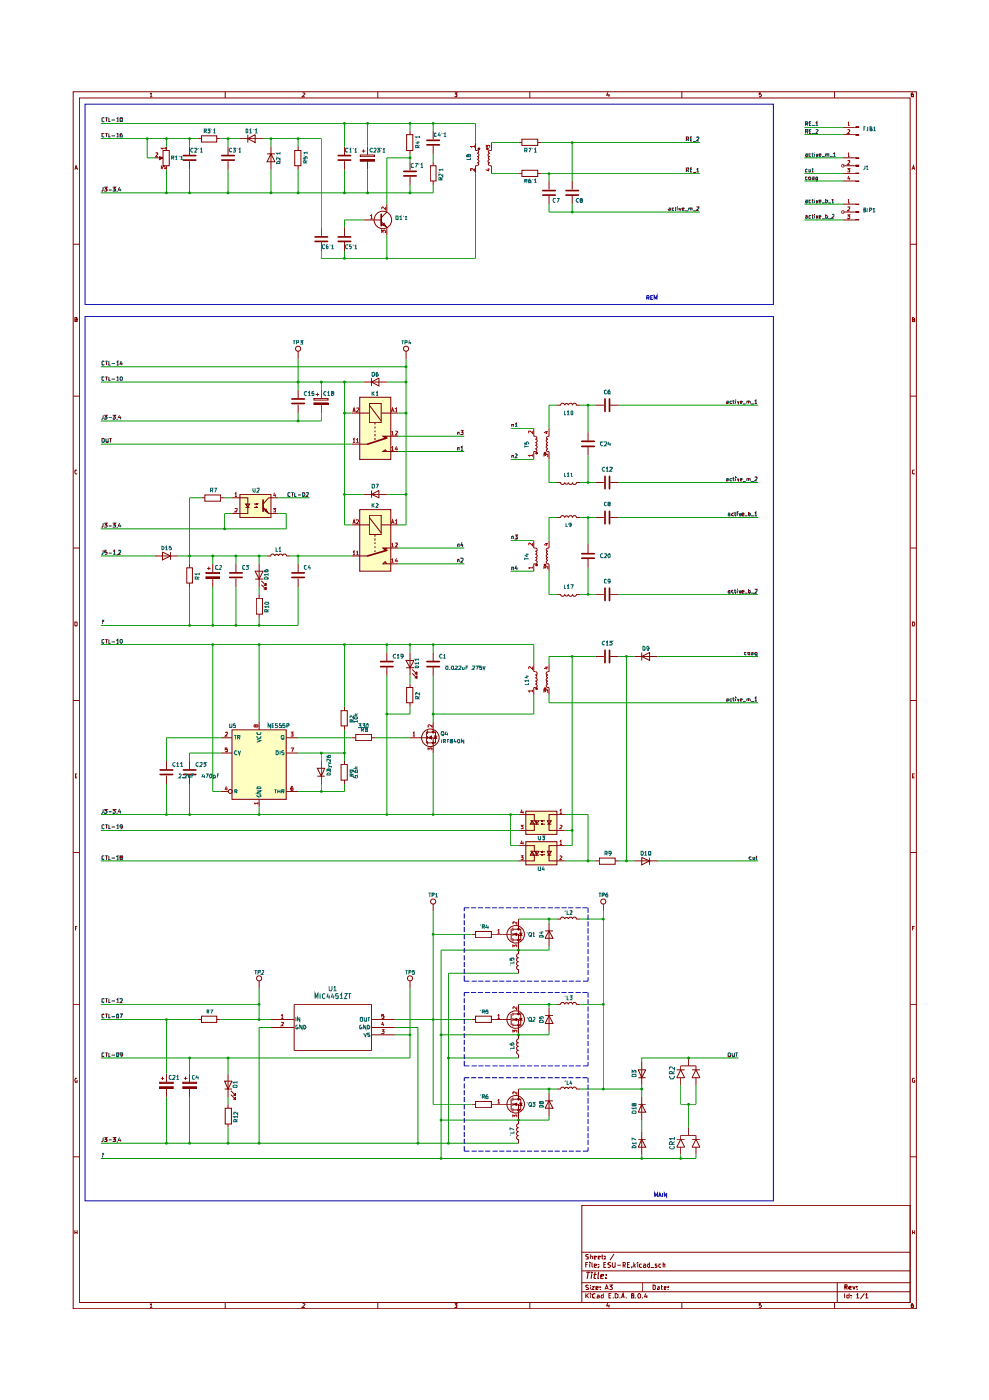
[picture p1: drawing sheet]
<svg xmlns="http://www.w3.org/2000/svg" width="148mm" height="210mm" viewBox="0 0 148 210" stroke-linecap="round" stroke-linejoin="round" font-family="sans-serif">
<g fill="none" stroke="#840000" stroke-width=".15">
<path d="M11 13.8h126.3v182.4h-126.3zM11.9 14.7h124.5v180.6h-124.5zM22.5 14.1l.1-.2v.6M22.5 14.5h.3M33.7 13.8v.9M45.3 13.9h.3l.1 .2-.4 .4h.4M56.6 13.8v.9M68.1 13.9h.4l-.2 .2 .2 .1v.2l-.1 .1-.3-.1M79.4 13.8v.9M91.1 13.8l-.2 .5h.4M91.2 14.1v.4M102.2 13.8v.9"/>
<path d="M114 13.9h-.3v.3l.2-.1 .2 .3-.2 .1-.2-.1M125 13.8v.9M136.8 13.9l-.3 .1v.4l.1 .1 .3-.1-.1-.3h-.2l-.1 .2M11 36.6h.9M11.2 25.4l.2-.6 .2 .6M11.3 25.3h.3M136.4 36.6h.9M136.6 25.4l.3-.6 .1 .6M136.7 25.3h.2M11 59.4h.9M11.2 48l.4-.1-.1-.3h-.3v.6h.4v-.2h-.1M136.4 59.4h.9"/>
<path d="M136.7 48h.2l.1-.2-.1-.2h-.2v.6h.3v-.2h-.1M11.6 70.5l-.4 .1v.3l.2 .2 .2-.1M137 70.5l-.3 .1v.4l.2 .1 .1-.1M11 82.2h.9M11.2 93.3h.4l-.1 .6h-.3zM136.4 82.2h.9M136.7 93.3h.2l.1 .1-.1 .5h-.2zM11 105h.9M11.3 116.4h.2M11.6 116h-.3v.6h.3M136.4 105h.9M136.7 116.4h.2"/>
<path d="M137 116h-.3v.6h.3M11 127.8h.9M11.3 139.1h.2M11.6 138.9h-.3v.6M136.4 127.8h.9M136.7 139.1h.2M137 138.9h-.3v.6M11 150.6h.9M136.4 150.6h.9M11 173.4h.9M11.6 161.7h-.3l-.1 .1 .1 .5h.3v-.3h-.1M136.4 173.4h.9"/>
<path d="M137 161.7l-.3 .1 .1 .5h.2v-.3h-.1M11.2 184.4v.6M11.2 184.8h.4M11.6 184.4v.6M22.5 195.6l.1-.1v.5M22.5 196h.3M33.7 195.3v.9M45.3 195.5h.3l.1 .1-.4 .4h.4M56.6 195.3v.9M68.1 195.5h.4l-.2 .1 .2 .1v.3h-.1h-.3M79.4 195.3v.9M87.2 180.7h49.2v14.6h-49.2z"/>
<path d="M87.2 193.7h49.2M87.2 192.3h49.2M87.2 190.5h49.2M87.2 187.7h49.2M87.8 193.9v.7M87.8 189.6h.2M87.9 194.3l.3 .3M88.1 189.3h-.3v.7M88.2 192.7h-.2h-.2v.2l.4 .3-.1 .1h-.3M88.2 188.1l-.4 .1v.1l.3 .1 .1 .2-.1 .2h-.3M88.2 193.9l-.4 .5M88.3 189.3l.1 .1-.1-.1v.1"/>
<path d="M88.3 189.5v.5M88.4 193.9l.1 .1-.1-.1v.1M88.4 192.7h.1M88.4 188.3l.4 .1v.4M88.4 188.1v.7M88.4 192.9v.4M88.4 194.2v.4M88.7 192.9h.3l-.3 .4h.3M88.7 189.3l.1 .7M89 189.8l.4-.1-.1-.2h-.3v.4l.1 .1h.2v-.1M89 188.5l.4-.1-.1-.1h-.3v.5h.3M89.2 194l-.2-.1-.2 .2v.4l.4 .1"/>
<path d="M89.3 193.2l.3-.1v-.2h-.3v.4h.3M89.5 194.2l.3 .1v.3h-.3v-.2h.3M89.6 189.9h.1l-.1 .1M89.6 189.5l.1 .1-.1-.1v.1M89.6 188.5l.4-.1-.1-.1h-.3v.5h.3M89.9 193.3h.1h-.1M89.9 192.9l.1 .1-.1-.1v.1M90.1 188.3h.3M90.2 188.1v.6l.2 .1M90.4 193.9v.7h-.3l-.1-.1 .1-.3h.3M90.5 189.6h.2M90.6 193.3l.3-.6 .2 .6"/>
<path d="M90.6 188.7v.1v-.1v.1M90.6 188.3v.1v-.1v.1M90.7 193.2h.4M90.8 189.3h-.3v.7h.3M91.1 195.4l-.2 .4h.4M91.2 195.6v.4M91.2 194.3h.3M91.3 192.7h.4l-.2 .2 .2 .2v.2h-.4M91.5 189.4l-.3-.1-.1 .1v.2l.4 .2-.2 .2-.2-.1M91.6 193.9h-.4v.7h.4M91.7 189.3v.6l.2 .1 .3-.1v-.6M91.8 194.6h.1h-.1"/>
<path d="M92 188l-.6 .9M92.2 193.9l.4 .2v.4l-.4 .1zM92.5 189.7h.5M92.8 194.6h.1h-.1M93.1 194.6l.2-.7 .2 .7M93.2 194.4h.3M93.3 189.7l.4-.1-.1-.3h-.3v.7M93.5 189.7l.2 .3M93.8 194.6h.1h-.1M94 189.6h.3M94.4 189.3h-.4v.7h.4M94.6 189.9h.1l-.1 .1"/>
<path d="M94.7 194.3l-.1-.3 .3-.1 .1 .3-.4 .2v.2h.4v-.3h-.1M95 189.3v.7M95 189.7l.2 .3M95.2 189.5l-.2 .3M95.3 194.6h-.1h.1M95.5 189.3v.1v-.1v.1M95.5 189.5v.5M95.7 193.9l.3 .2-.1 .5h-.3l-.1-.2zM96.1 189.5l-.3 .1v.3l.2 .1 .1-.1M96.2 194.6h.1h-.1M96.2 192.3v1.4M96.4 189.5l.3 .1v.4"/>
<path d="M96.7 193.9l-.1 .5h.4M96.7 189.7l-.3 .1 .1 .2 .2-.1M96.9 194.2v.4M97.3 189.5h-.2l-.1 .2v.2l.2 .1 .1-.1M97.3 189.3v.7M97.5 190h.5M97.8 192.7h.4l-.1 .6h-.3zM98.4 189.5h-.2v.2l.2 .1-.1 .2h-.1v-.1M98.5 192.9h.3v.4h-.3l.1-.2h.2M99 189.5h-.2l-.1 .2v.2l.1 .1 .2-.1M99 192.9h.3M99.1 192.7v.6h.2"/>
<path d="M99.4 189.6v-.1h.2v.5M99.4 189.3v.7M99.5 193.2l.3-.1v-.2h-.3v.4h.3M100.1 193.3h-.1h.1M100.1 192.9l-.1 .1 .1-.1v.1M102.2 195.3v.9M114 195.5h-.3v.2l.2-.1 .2 .3-.2 .1h-.2M125 195.3v.9M125.4 192.3v3M126.5 193.9v.7M127.2 193.9v.7h-.3v-.4h.3M127.5 194.6h.1h-.1"/>
<path d="M127.5 194.2l.1 .1-.1-.1v.1M128.3 194.2l.2-.1v-.2v.7M128.3 194.6h.4M129.5 193.9l-.6 .9M129.7 194.2l.1-.1v-.2v.7M129.7 194.6h.4M136.7 184.8h.3M136.7 184.4v.6M136.8 195.5h-.3v.5h.1h.3l-.1-.4h-.2l-.1 .2M137 184.4v.6"/>
</g>
<g fill="none" stroke="#840000" stroke-width=".17">
<path d="M87.9 190.8h.5M88.1 190.8l-.1 .9M88.6 190.8h.1h-.1M88.6 191.1v.6M89 191.1h.3M89.2 190.8l-.2 .8 .2 .1M89.7 190.8l-.1 .8 .1 .1M90 191.3h.4v-.2l-.4 .1v.5h.3M90.8 191.6v.1v-.1v.1M90.8 191.1v.1v-.1v.1M126.6 193h.3v-.3l-.3-.1v.7M126.7 193l.2 .3"/>
<path d="M127.2 193.1l.3-.1v-.1l-.3 .1v.2l.3 .1M127.8 192.9l.1 .4 .2-.4M128.4 193.3h.1M128.4 192.9v.1"/>
</g>
<g fill="#ffffc2">
<path d="M35.9 74.1h4.7v3.5h-4.7z"/>
<path d="M53.9 59.6h4.6v9.3h-4.6z"/>
<path d="M53.9 76.4h4.6v9.2h-4.6z"/>
<path d="M78.8 121.6h4.6v3.5h-4.6z"/>
<path d="M78.8 126.2h4.6v3.5h-4.6z"/>
<path d="M34.8 109.4h8.1v10.4h-8.1z"/>
</g>
<g fill="none" stroke="#0f0f0f" stroke-width=".15">
<path d="M15.3 65.7l.3 .1v.5h-.1h-.2zM15.5 62.3v.4l-.3 .2M15.5 78.4v.5l-.1 .1h-.2M15.6 62.3h.4l-.2 .2h.2v.2l-.1 .2-.3-.1M15.6 78.4h.4l-.2 .3 .2 .1v.2h-.4M15.9 65.7l.1 .6h.2v-.6M16.3 62.6h.4M16.3 78.9h.4M16.4 65.7h.3M16.6 65.7v.6M16.9 62.3h.4l-.2 .2h.1l.1 .2-.2 .2-.2-.1M16.9 78.4h.4l-.2 .3h.1l.1 .3h-.4"/>
<path d="M17.6 62.8l-.1 .1M17.6 79l-.1 .1M17.9 62.3l-.2 .3h.5M17.9 78.4l-.2 .5h.5M18.1 62.4v.5M18.1 78.7v.3M43.5 73.9l-.4 .1v.4l.2 .1 .2-.1M43.6 73.9h.4M43.8 73.9v.6M44.2 73.9v.6h.2M44.7 74.2h.4M45.3 73.9h.1a.3 .3 0 0 1 .3 .3 .3 .3 0 0 1-.3 .3z"/>
<path d="M45.8 73.9h.4v.2l-.4 .4h.4M15.3 93h.2l-.1 .2v.1M15.4 93.5h-.1h.1M15.5 82.5v.4l-.1 .2h-.2M15.6 95.9l-.3 .1v.4l.2 .1 .1-.1M15.8 95.9h.3M16 82.5h-.3v.3h.3v.2l-.3 .1M16 95.9v.6M16.3 95.9v.6h.3M16.3 82.9h.4M16.7 96.2h.5M17 82.7l.1-.2v.6"/>
<path d="M17 83.1h.3M17.5 96.1l.2-.2v.6M17.5 96.5h.2M17.6 83.1l-.1 .1M17.7 82.6l.1-.1 .3 .1v.2l-.4 .3h.4M18 96l.1-.1 .2 .1v.3l-.1 .2-.2-.2z"/>
</g>
<g fill="none" stroke="#840000" stroke-width=".15">
<path d="M44.7 58.5v1.2M35.9 74.1h4.7v3.5h-4.7zM36.8 76.1h.6M39.4 76.1l.9 .9M40.3 74.6l-.9 1M44.7 60.7v1.2M23.2 83.4h3.4M24.3 82.8l1.2 .6-1.2 .5zM25.5 82.8v1.1M28 85.1h.8v2.3h-.8zM28.4 84.5v.6M28.4 87.4v.6"/>
<path d="M30.9 85.8h2v.2h-2zM30.9 86.5h2v.2h-2zM31 85.2h.5M31.3 85v.5M31.9 84.5v1.3M31.9 86.7v1.3M35.3 84.5v1.3M35.3 86.7v1.3M38.2 85.6h1.2l-.6 1.2zM38.2 86.8h1.2M38.4 89.7h.9v2.4h-.9zM38.8 84.5v3.5"/>
<path d="M38.8 89.1v.6M38.8 92.1v.5M39.2 87.7l.6 .6v-.3v.3h-.3M39.2 87.1l.6 .7v-.4v.4h-.3M40 83.4h.6M40.6 83.4v-.3h.3h.2v.3M41.2 83.4l.1-.2 .1-.1 .2 .1 .1 .2M41.7 83.4l.1-.3h.2h.2l.1 .3 .1-.3h.2h.2l.1 .3M42.9 83.4h.6M44.7 84.5v1.3M44.7 86.7v1.3M83.4 89.1h.6"/>
<path d="M84 89.1l.1 .2 .2 .1 .2-.1 .1-.2M84.6 89.1l.1 .2 .2 .1 .2-.1v-.2M85.2 89.1l.1 .2 .2 .1 .2-.1 .1-.2 .1 .2 .2 .1 .2-.1 .1-.2M86.3 89.1h.6M89.2 89.1h1.3M91.4 89.1h1.3"/>
</g>
<path d="M43.7 59.8h1.9M43.7 60.5h1.9M30.9 86.6h2M34.4 86.6h1.9M34.4 85.9h1.9M43.7 86.6h1.9M43.7 85.9h1.9M90.6 88.2v1.8M91.3 88.2v1.8" fill="none" stroke="#840000" stroke-width=".25"/>
<path d="M39.4 76.1l.9 .9z" fill="#840000"/>
<path d="M35.9 74.6h1.2v1.6M36.8 75.6h.6l-.3 .5zM37.1 76.1v.9h-1.2M38.1 76.1h.5h-.2v-.1l.2 .1M38.1 75.6h.5h-.2h.2M39.8 76.3l.3 .5-.4-.2zM40.3 77h.3M40.3 74.6h.3" fill="none" stroke="#840000" stroke-width=".15"/>
<path d="M39.4 75v1.7" fill="none" stroke="#840000" stroke-width=".25"/>
<path d="M39.8 76.3l.3 .5-.4-.2z" fill="#840000"/>
<g fill="none" stroke="#840000" stroke-width=".15">
<path d="M56.8 33h.3M57.1 33.2l.9 .9M57.3 33.7l.2-.2 .3 .4zM58 31.8l-.9 .8M60.8 52.6v1.2M30.2 74.6h.5M30.7 74.2h2.4v.9h-2.4zM33.1 74.6h.6M34.8 74.6h1.1M34.8 77h1.1M40.6 74.6h1.1M40.6 77h1.1"/>
<circle cx="60.8" cy="52.3" r=".38"/>
</g>
<path d="M35.2 74l.1-.1v.6M35.2 76.2h.3v.3l-.3 .3h.3M35.2 74.5h.3M40.9 76.2h.4l-.2 .2 .2 .1v.3h-.4M41.1 73.9l-.1 .4h.4M41.3 74.1v.4" fill="none" stroke="#a90000" stroke-width=".15"/>
<path d="M57.1 32.1v1.7" fill="none" stroke="#840000" stroke-width=".25"/>
<path d="M57.3 33.7l.2-.2 .3 .4z" fill="#840000"/>
<g fill="none" stroke="#840000" stroke-width=".15">
<path d="M54.5 33h2.3M58 30.6v1.2M58 34.1v1.2M53.9 59.6h4.6v9.3h-4.6zM53.9 61.9h1.4M53.9 66.6h1.2M55.3 60.5h1.8v2.9h-1.8zM55.3 60.7l1.8 2.4M56.2 63.4v.2M56.2 64v.2M56.2 64.6v.2M56.2 65.1v.3"/>
<path d="M56.2 65.7v.3M57.1 61.9h1.4M58 67.7l-.3-.3-.3 .3h1.1M58 65.4l-.3 .3-.3-.3h1.1"/>
<circle cx="57.4" cy="33" r="1.31"/>
</g>
<path d="M55.5 32.4l.2-.2v.6M55.5 32.8h.3M57.2 34.9v-.4l.2 .3 .2-.3 .2 .2-.1 .2M57.8 31v.5l-.4-.5-.2 .1v.3" fill="none" stroke="#a90000" stroke-width=".15"/>
<path d="M58 65.7l-2.9 .9" fill="none" stroke="#840000" stroke-width=".25"/>
<path d="M57.4 65.4h1.1h-.5l-.3 .3z" fill="#840000"/>
<g fill="none" stroke="#840000" stroke-width=".15">
<path d="M52.7 66.6h1.2M52.7 61.9h1.2M53.9 76.4h4.6v9.2h-4.6zM53.9 78.7h1.4M54.5 74.1h3.5M55.3 77.3h1.8v2.8h-1.8zM55.3 77.6l1.8 2.3M55.7 74.1l1.1-.6v1.1zM55.7 73.5v1.1M57.1 78.7h1.4M58.5 65.4h1.1M58.5 67.7h1.1"/>
<path d="M58.5 61.9h1.1M53.9 83.4h1.2M56.2 80.1v.4M56.2 80.7v.4M56.2 81.3v.3M56.2 81.9v.3M56.2 82.5v.3M58 84.5l-.3-.3-.3 .3h1.1M58 82.2l-.3 .3-.3-.3h1.1"/>
</g>
<g fill="none" stroke="#a90000" stroke-width=".15">
<path d="M52.9 65.9l.1-.2v.6M52.9 61.8l.1-.6 .2 .6M52.9 66.3h.3M52.9 61.6h.3M53.4 65.9l.2-.2v.6M53.4 61.2h.3v.2l-.3 .4h.3M53.4 66.3h.3M58.6 64.8l.2-.2v.6M58.6 67.1l.2-.2v.6M58.6 61.8l.2-.6 .3 .6M58.6 65.2h.4M58.6 67.5h.4"/>
<path d="M58.7 61.6h.3M59.2 64.6l.4 .1-.4 .5h.4M59.2 61.3l.2-.1v.6M59.2 61.8h.3M59.4 66.9l-.2 .5h.4M59.5 67.1v.4"/>
</g>
<path d="M58 82.5l-2.9 .9" fill="none" stroke="#840000" stroke-width=".25"/>
<path d="M57.4 82.2h1.1h-.5l-.3 .3z" fill="#840000"/>
<g fill="none" stroke="#840000" stroke-width=".15">
<path d="M48.1 34.1v1.3M48.1 36.3v1.3M51.6 22v1.2M51.6 24.2v1.2M51.6 34.1v1.3M51.6 36.3v1.3M54 23.2h2.1v.3h-2.1zM54 23.9h2.1v.3h-2.1zM54.2 22.6h.5M54.5 22.4v.5M55.1 22v1.2M55.1 24.2v1.2"/>
<path d="M77.7 21.4h.5M77.7 26h.5M78.2 20.9h2.4v.9h-2.4zM78.2 25.5h2.4v1h-2.4zM80.6 21.4h.6M80.6 26h.6M82.3 27.1v1.3M82.3 29.3v1.3M47 59.7h2.1v.3h-2.1zM47.3 59.1h.5M47.5 58.9v.5M48.1 58.5v1.2"/>
<path d="M54.5 57.3h3.5M55.7 57.3l1.1-.6v1.2zM55.7 56.7v1.2M47 60.4h2.1v.3h-2.1zM48.1 60.7v1.2M52.7 78.7h1.2M58.5 78.7h1.1M52.7 83.4h1.2M58.5 82.2h1.1M58.5 84.5h1.1M70.7 165.6h.5M71.2 165.1h2.4v1h-2.4z"/>
<path d="M73.6 165.6h.5M75.3 165.6h1.3M76.6 164.7v1.8M76.8 165.6h.9v1.2M76.8 164.8h1.2v1.6h-1.2M76.8 164.5v.6M76.8 165.4v.4M76.8 166.2v.5M76.9 165.6l.5-.2v.3zM77.7 164.5v.3"/>
</g>
<g fill="none" stroke="#a90000" stroke-width=".15">
<path d="M52.9 78.5l.1-.6 .2 .6M52.9 78.4h.3M53.4 78v-.1l.3 .1v.2l-.3 .3h.3M58.6 78.5l.2-.6 .3 .6M58.7 78.4h.3M59.2 78.1l.2-.2v.6M59.2 78.5h.3M52.9 82.8l.1-.2v.6M52.9 83.2h.3M53.4 82.8l.2-.2v.6M53.4 83.2h.3M58.6 81.6l.2-.2v.6"/>
<path d="M58.6 83.9l.2-.1v.5M58.6 82h.4M58.6 84.3h.4M59.2 81.5l.3-.1 .1 .2-.4 .4h.4M59.4 83.7l-.2 .4h.4M59.5 83.9v.4"/>
</g>
<path d="M47.2 36.2h1.9M47.2 35.5h1.9M50.7 24h1.8M50.7 23.3h1.8M50.7 36.2h1.8M50.7 35.5h1.8M54 24h2.1M81.3 29.3h1.9M81.3 28.6h1.9M47 60.5h2.1" fill="none" stroke="#840000" stroke-width=".25"/>
<path d="M76.9 165.6l.5-.2v.3z" fill="#840000"/>
<g fill="none" stroke="#840000" stroke-width=".15">
<path d="M77.6 166.3l.2 .1-.1 .1-.1-.1zM77.8 165.4h.4v.1M78 165.4l.2 .3h-.3z"/>
<circle cx="77.3" cy="165.6" r="1.31"/>
</g>
<path d="M77.6 166.3l.2 .1-.1 .1-.1-.1z" fill="#840000"/>
<path d="M77.6 164.7l.2 .1-.1 .1-.1-.1z" fill="none" stroke="#840000" stroke-width=".15"/>
<path d="M77.6 164.7l.2 .1-.1 .1-.1-.1z" fill="#840000"/>
<g fill="none" stroke="#840000" stroke-width=".15">
<path d="M76.6 139.2v1.8M76.8 139.3h1.2v1.6h-1.2M76.8 139.1v.5M76.8 139.9v.4M77.7 122.1h2.4v1M77.7 126.8h2.4v.8M77.7 139v.3M78.8 121.6h4.6v3.5h-4.6zM78.8 126.2h4.6v3.5h-4.6zM79.5 123.1h1.2l-.3 .5-.3-.5M79.5 127.6h1.2l-.3 .6-.3-.6M79.7 123.1v.5"/>
<path d="M79.7 127.6v.6M80.4 123.1v.5M80.4 127.6v.6M80.7 123.6h-1.2l.2-.5 .4 .5v.9h-2.4M80.7 128.2h-1.2l.2-.6 .4 .6v.9h-2.4M81.1 123.6l.1-.1v.1h-.1h.6M81.1 123.1h.1h-.1h.6M81.1 128.1h.1v.1l-.1-.1h.6M81.1 127.7l.1-.1v.2l-.1-.1h.6M82 123.1h.6l-.3 .5zM82 127.6h.6l-.3 .6zM82 123.6h.6"/>
<path d="M82 128.2h.6M84.6 122.1h-2.3v2.4h2.3M84.6 126.8h-2.3v2.3h2.3M40.6 152.9h3.5M40.6 154.1h3.5M44.1 150.6h11.6v6.9h-11.6zM55.7 152.9h3.4M55.7 154.1h3.4M55.7 155.2h3.4M75.3 140.1h1.3M76.8 140.1h.9v1.2M76.8 140.7v.5"/>
<path d="M76.9 140.1l.5-.2v.4zM77.7 143l-.2 .1-.1 .2 .1 .2 .2 .1-.2 .1-.1 .2 .1 .2 .2 .1-.2 .1-.1 .2 .1 .2 .2 .1-.2 .1-.1 .2 .1 .2 .2 .1M77.7 142.5v.5M77.7 145.3v.6M74.1 165.6h1.2M77.7 163.3v1.2M77.7 166.8v1.1"/>
</g>
<g fill="none" stroke="#a90000" stroke-width=".15">
<path d="M78 123.7h.4l-.2 .2 .2 .1v.2h-.4M78 128.3h.4l-.2 .3h.2v.3h-.4M78.2 121.4l-.2 .4h.4M78.2 126l-.2 .4h.4M78.4 121.6v.4M78.4 126.2v.4M83.9 121.5l.1-.1v.6M83.9 123.7l.3 .1-.3 .4h.3M83.9 126.2l.1-.2v.6M83.9 128.4l.1-.1 .2 .2-.3 .4h.3M83.9 122h.3M83.9 126.6h.3"/>
<path d="M42.1 152.3l.2-.2v.6M42.1 153.3h.4v.2l-.4 .3h.4M42.1 152.7h.4M57.2 154.4h.3l-.1 .2h.1v.3l-.1 .1h-.2v-.1M57.4 153.2l-.2 .4h.3M57.4 153.5v.3M57.5 152.1h-.3v.3l.1-.1 .2 .1-.1 .3-.2-.1M74.5 165l.2-.2v.6M74.5 165.4h.4M76.8 167.5v-.3l.3 .1 .1-.1h.2v.3M77.4 163.7v.3l-.3-.3-.3 .1 .1 .2"/>
</g>
<g fill="none" stroke="#006464" stroke-width=".15">
<path d="M44.3 152.5v.6M44.6 153.7l-.3 .1v.4l.2 .1 .2-.1v-.1h-.2M44.9 152.5v.6l-.3-.6v.6M45.3 153.7v.6l-.4-.6v.6M45.5 153.7h.2a.31 .31 0 0 1 .1 .4 .31 .31 0 0 1-.3 .2zM54 152.6l.1-.1 .2 .1-.1 .5-.2-.1zM54.1 153.7l-.2 .1v.4l.2 .1 .1-.1v-.1h-.1M54.5 154.9l.2 .5 .2-.5M54.6 152.5l.1 .6h.2v-.6M54.8 153.7v.6l-.3-.6v.6M55.1 153.7h.1a.31 .31 0 0 1 .2 .4 .31 .31 0 0 1-.3 .2zM55.1 152.5h.3"/>
<path d="M55.2 152.5v.6M55.4 154.9h-.3v.3h.3l-.1 .2h-.2"/>
</g>
<g fill="none" stroke="#0f0f0f" stroke-width=".15">
<path d="M15.5 121.4v.4l-.3 .2M15.6 121.4h.4l-.2 .1 .2 .3-.1 .2-.3-.1M15.6 123.7h-.1h-.2v.5h.1h.2M15.8 123.7h.3M16 123.7v.5M16.3 123.7v.5h.3M16.3 121.7h.4M16.7 124h.5M16.9 121.4h.4l-.2 .1 .2 .3-.2 .2-.2-.1M17.5 123.8l.2-.1v.5M17.5 124.2h.2M17.6 121.9l-.1 .1"/>
<path d="M17.9 121.3l-.2 .4h.5M18.1 121.5v.5M18.3 123.9v.1h-.3v-.3h.1h.2l-.1 .5h-.1M15.6 152.1l-.1-.1-.2 .1v.4l.3 .1M15.6 157.9h-.3v.5l.2 .1 .1-.1M15.8 152h.3M15.8 157.9h.3M16 152v.6M16 157.9v.6M16.3 152v.6h.3M16.3 157.9v.6h.3M16.7 152.4h.5"/>
<path d="M16.7 158.2h.5M17.5 157.9h.2v.6l-.2-.1zM17.6 152l.1 .1v.5h-.2zM18 152h.3l-.2 .6M18.3 158.1l-.2 .1-.1-.3h.3v.4l-.2 .2M15.3 172.9l.2 .1-.1 .3M15.4 173.4h-.1h.1M15.5 170.6v.4l-.1 .2h-.2M15.6 170.6h.4l-.2 .2 .2 .1v.2v.1l-.4-.1M16.3 170.9h.4M16.9 170.6h.4l-.2 .2 .2 .1v.2l-.1 .1-.3-.1M17.6 171.2h-.1"/>
<path d="M17.9 170.6l-.2 .4h.5M18.1 170.8v.4"/>
</g>
<path d="M76.9 140.1l.5-.2v.4z" fill="#840000"/>
<g fill="none" stroke="#840000" stroke-width=".15">
<path d="M77.8 139.9h.4v.1M78 139.9l.2 .4h-.3zM77.6 140.8l.2 .1-.1 .1-.1-.1z"/>
<circle cx="77.3" cy="140.1" r="1.31"/>
</g>
<path d="M77.6 140.8l.2 .1-.1 .1-.1-.1z" fill="#840000"/>
<path d="M77.6 139.2l.2 .1-.1 .1-.1-.1z" fill="none" stroke="#840000" stroke-width=".15"/>
<path d="M77.6 139.2l.2 .1-.1 .1-.1-.1z" fill="#840000"/>
<g fill="none" stroke="#840000" stroke-width=".15">
<path d="M77.7 137.8v1.2M81.7 139.6h1.1M82.3 139.6l.5 1.1h-1.1zM82.3 138.4v3.5M83.4 137.8h.6M84 137.8l.1-.2 .2-.1 .2 .1 .1 .2M84.6 137.8l.1-.2 .2-.1 .2 .1v.2M85.2 137.8l.1-.2 .2-.1 .2 .1 .1 .2 .1-.2 .2-.1 .2 .1 .1 .2M86.3 137.8h.6M90.4 135.5v1.1M70.7 152.9h.5M71.2 152.4h2.4v.9h-2.4z"/>
<path d="M73.6 152.9h.5M74.1 140.1h1.2M75.3 152.9h1.3M76.6 152v1.7M76.8 152.9h.9v1.2M76.8 152h1.2v1.7h-1.2M76.8 151.8v.5M76.8 152.6v.5M76.8 153.5v.4M76.9 152.9l.5-.2v.3zM77.7 155.8l-.2 .1-.1 .2 .1 .2 .2 .1M77.7 156.3l-.2 .1-.1 .2 .1 .2 .2 .1-.2 .1-.1 .2 .1 .2 .2 .1-.2 .1-.1 .2 .1 .2 .2 .1"/>
<path d="M77.7 141.3v1.2M77.7 151.7v.3M77.7 155.2v.5M77.7 158.1v.5M83.4 150.6h.6M84 150.6l.1-.2 .2-.1 .2 .1 .1 .2M84.6 150.6l.1-.2 .2-.1 .2 .1v.2M85.2 150.6l.1-.2 .2-.1 .2 .1 .1 .2 .1-.2 .2-.1 .2 .1 .1 .2M86.3 150.6h.6M96.1 159.2v3.5M103.2 158.6v1.2M81.7 165.1h1.1"/>
<path d="M82.3 165.1l.5 1.1h-1.1zM82.3 163.9v3.4M95.6 160.4h1.1l-.6 1.2zM95.6 161.6h1.1M101.4 160.4h1.2M102 160.4l.6 1.2h-1.2zM102 160.4v-.6h2.3v.6M102 161.6v1.1M103.7 160.4h1.2M104.3 160.4l.6 1.2h-1.2zM104.3 161.6v1.1"/>
<circle cx="90.4" cy="135.2" r=".38"/>
</g>
<path d="M74.5 139.5l.2-.2v.6M74.5 139.9h.4M77.4 138.2v.4l-.3-.4-.3 .1 .1 .3M76.8 142v-.3l.3 .2 .1-.2h.2v.3" fill="none" stroke="#a90000" stroke-width=".15"/>
<path d="M112.6 128.5l-.4 .1v.1l.2 .2 .2-.1M112.8 128.5v.3l.1 .1 .2-.1M113.1 128.5v.4M113.2 128.5h.2M113.3 128.3l.1 .6M109.2 157.9h.2l-.1 .6-.2-.1zM109.7 157.9l.1 .6 .2-.1v-.5M110.2 157.9h.3M110.4 157.9v.6" fill="none" stroke="#0f0f0f" stroke-width=".15"/>
<path d="M76.9 152.9l.5-.2v.3z" fill="#840000"/>
<g fill="none" stroke="#840000" stroke-width=".15">
<path d="M77.6 153.6l.2 .1-.1 .1-.1-.1zM77.8 152.6l.4 .1v.1M78 152.7l.2 .3h-.3z"/>
<circle cx="77.3" cy="152.9" r="1.31"/>
</g>
<path d="M77.6 153.6l.2 .1-.1 .1-.1-.1z" fill="#840000"/>
<path d="M77.6 151.9l.2 .1-.1 .1-.1-.1z" fill="none" stroke="#840000" stroke-width=".15"/>
<path d="M77.6 151.9l.2 .1-.1 .1-.1-.1z" fill="#840000"/>
<g fill="none" stroke="#840000" stroke-width=".15">
<path d="M33.1 110.6h1.7M33.1 118.7h1.1M33.1 112.9h1.7M34.3 118.4h.4l.1 .3-.1 .2h-.4l-.1-.2zM34.8 109.4h8.1v10.4h-8.1zM38.8 108.2v1.2M38.8 119.8v1.2M42.9 110.6h1.8M42.9 118.7h1.8M42.9 112.9h1.8M47.5 115.2h1.1l-.5 1.2zM47.5 116.4h1.1"/>
<path d="M48.1 114.1v3.5M52.7 110.6h.6M53.3 110.1h2.4v.9h-2.4zM55.7 110.6h.5M62.6 110.6h1.3M63.9 109.7v1.8M64.1 110.6h.8v1.1M64.1 109.8h1.1v1.6h-1.1M64.1 109.5v.5M64.1 110.4v.4M64.1 111.1v.5M64.2 110.6l.4-.2v.4z"/>
<path d="M64.9 109.4v.4M89.2 129.1h.6M89.8 128.7h2.4v.9h-2.4zM92.2 129.1h.5M95 129.1h3.5M96.1 128.6l1.2 .5-1.2 .6zM97.3 128.6v1.1M29.6 152.9h.6M30.2 152.4h2.3v.9h-2.3zM32.5 152.9h.6M74.1 152.9h1.2M77.7 150.6v1.1"/>
<path d="M77.7 154.1v1.1M81.7 152.3h1.1M82.3 152.3l.5 1.2h-1.1zM82.3 151.1v3.5M23.9 162.3h2.1v.1h-2.1zM23.9 162.9h2.1v.3h-2.1zM24.1 161.7h.5M24.3 161.4v.5M24.9 161v1.3M24.9 163.2v1.3M27.4 162.3h2v.1h-2zM27.4 162.9h2v.3h-2z"/>
<path d="M27.6 161.7h.5M27.8 161.4v.5M28.4 161v1.3M28.4 163.2v1.3M33.7 162.1h1.1l-.6 1.2zM33.7 163.3h1.1M33.7 166.2h1v2.3h-1zM34.2 161v3.5M34.2 165.6v.6M34.2 168.5v.5M34.6 164.1l.7 .7v-.3v.3h-.4M34.6 163.5l.7 .7v-.3v.3h-.4"/>
<path d="M77.7 168.5l-.2 .1-.1 .2 .1 .2 .2 .1-.2 .1-.1 .2 .1 .2 .2 .1-.2 .1-.1 .2 .1 .2 .2 .1-.2 .1-.1 .2 .1 .2 .2 .1M77.7 167.9v.6M77.7 170.8v.6M83.4 163.3h.6M84 163.3l.1-.2 .2-.1 .2 .1 .1 .2M84.6 163.3l.1-.2 .2-.1 .2 .1v.2M85.2 163.3l.1-.2 .2-.1 .2 .1 .1 .2 .1-.2 .2-.1 .2 .1 .1 .2M86.3 163.3h.6M95.6 170.8h1.1M95.6 165.6h1.1M96.1 165.6l.6 1.2h-1.1zM96.1 170.8l.6 1.2h-1.1z"/>
<path d="M96.1 164.5v3.4M96.1 169.6v3.5M101.4 170.8h1.2M102 170.8l.6 1.2h-1.2zM102 170.8v-.6h2.3v.6M102 172v1.1M103.2 169v1.2M103.7 170.8h1.2M104.3 170.8l.6 1.2h-1.2zM104.3 172v1.1"/>
</g>
<g fill="none" stroke="#a90000" stroke-width=".15">
<path d="M33.7 109.9l.1-.1 .3 .1v.1l-.4 .4h.4M33.9 117.9l-.2 .4h.4M34 118.1v.4M34.1 112.1h-.4v.3l.1-.1 .3 .1-.1 .3-.3-.1M38.3 108.8l.1-.1 .3 .1-.1 .2h-.2l-.2-.3-.1 .1v.2l.2-.1M43.6 109.8h.3l-.2 .2h.2v.4h-.3M43.6 112.1h.4l-.3 .6M43.9 117.9h-.2l-.1 .3v.2l.3 .1v-.3h-.3M38.7 120.4h-.6l.1 .2M38.7 120.3v.3M74.5 152.3l.2-.2v.6M74.5 152.7h.4"/>
<path d="M76.8 154.8v-.3l.3 .1v-.1h.3v.3M77.4 150.9v.4l-.4-.4-.2 .2 .1 .2"/>
</g>
<path d="M23.9 163.1h2.1M27.4 163.1h2" fill="none" stroke="#840000" stroke-width=".25"/>
<g fill="none" stroke="#006464" stroke-width=".15">
<path d="M35.1 110.3h.3M35.2 118.7h.2l.1-.2-.3-.1v.5M35.3 110.3v.6M35.3 118.7l.2 .2M35.5 112.6h-.1a.3 .3 0 0 0-.3 .3 .3 .3 0 0 0 .3 .3l.1-.1M35.6 110.5h.3v-.2h-.3v.6M35.7 112.6l.2 .6 .1-.6M35.8 110.5l.1 .4M38.5 118.6h.6l-.6 .3h.6M38.5 110.9l.6 .1-.6 .3M38.6 119.2l-.1 .1 .1 .1 .1 .1 .4-.1v-.2h-.3v.1M38.6 118h.4l.1 .2h-.6z"/>
<path d="M38.6 110.4l-.1 .1 .2 .2h.3l.1-.3M38.6 109.8l-.1 .1 .1 .2h.4l.1-.3M41.1 118.4h.3M41.3 118.4v.5M41.4 112.6h.2l.1 .1-.1 .5h-.2zM41.6 118.4v.5M41.6 118.7h.4M42 112.6v.6M42 118.4v.5M42.2 110.3l.3 .1v.4l-.1 .1a.36 .36 0 0 1-.2-.6zM42.2 118.7h.3v-.3h-.3v.5M42.3 110.7l.2 .2"/>
<path d="M42.4 118.7l.1 .2M42.5 112.6h-.3v.2l.3 .1v.2l-.3 .1"/>
</g>
<path d="M64.2 110.6l.4-.2v.4z" fill="#840000"/>
<g fill="none" stroke="#840000" stroke-width=".15">
<path d="M64.8 111.3l.2 .1v.1l-.2-.1zM65 110.4h.5M65.2 110.4l.2 .3h-.3z"/>
<circle cx="64.5" cy="110.6" r="1.31"/>
</g>
<path d="M64.8 111.3l.2 .1v.1l-.2-.1z" fill="#840000"/>
<path d="M64.8 109.7l.2 .1v.1l-.2-.1z" fill="none" stroke="#840000" stroke-width=".15"/>
<path d="M64.8 109.7l.2 .1v.1l-.2-.1z" fill="#840000"/>
<g fill="none" stroke="#840000" stroke-width=".15">
<path d="M58 97.8v1.3M60.8 99h1.2l-.6 1.1zM61.4 97.8v3.5M64.9 97.8v1.3M95 98.4h3.5M96.1 98.4l1.2-.6v1.2zM96.1 97.8v1.2M24.9 114.1v1.3M24.9 116.3v1.3M28.4 114.1v1.3M28.4 116.3v1.3M51.1 114.6h.9v2.4h-.9z"/>
<path d="M51.1 106.6h.9v2.2h-.9zM51.6 106v.6M51.6 108.8v.6M51.6 114.1v.5M51.6 117v.6M58 100v1.3M60.8 100.1h1.2M60.9 103.1h.9v2.3h-.9zM61.4 110.6h1.2M61.4 102.5v.6M61.4 105.4v.6M61.8 101l.6 .6v-.3v.3h-.3"/>
<path d="M61.8 100.4l.6 .6v-.3v.3h-.3M64.9 100v1.3M64.9 108.2v1.2M64.9 111.7v1.2M81.6 103.1l.2 .2-.1 .1-.2-.1zM64.9 135.5v1.1M71.2 139.7h2.4v.9h-2.4zM38.8 147.1v1.1M61.4 147.1v1.1M70.7 140.1h.5M73.6 140.1h.5"/>
<circle cx="64.9" cy="135.2" r=".38"/>
<circle cx="38.8" cy="146.7" r=".38"/>
<circle cx="61.4" cy="146.7" r=".38"/>
</g>
<path d="M61.8 109.9l.2-.1v.6M61.8 110.4h.4M64.1 112.5v-.4l.3 .2v-.2h.2l.1 .1-.1 .3M64.7 108.7v.3l-.3-.3-.3 .1v.2h.1" fill="none" stroke="#a90000" stroke-width=".15"/>
<g fill="none" stroke="#0f0f0f" stroke-width=".15">
<path d="M68.5 65.2v-.4h.3v.4M68.5 67.2l.3-.1v.4M68.5 67.1v.4M69 64.6h.4l-.2 .2 .2 .1v.2l-.1 .1h-.3v-.1M69 67.1l.2-.2v.6M69 67.5h.4M76.7 68.6v-.3h.2v.3M76.7 63.7v-.1h.2v.4M76.7 63.6v.4M77.2 68.1l.1-.1 .2 .2-.3 .4h.3M77.2 63.6l.1-.1v.5M77.2 64h.3"/>
<path d="M109.1 77l.1-.1 .1 .1v.3M109.3 77.1l-.2 .1 .1 .1h.1M109.9 77l-.1-.1-.2 .2v.2h.2h.1M110 76.9h.3M110.1 76.8v.5h.2M110.4 76.8h.1h-.1M110.4 76.9v.4M110.7 76.9l.2 .4 .1-.4M111.1 77.2l.4-.1-.1-.2-.3 .1v.3h.1h.2M111.5 77.3h.5M112.1 77l.1-.1 .2 .1-.1 .3h-.2M112.1 76.8v.5"/>
<path d="M112.5 77.3h.5M113.1 76.9l.1-.1v.5M113.1 77.3h.3M68.5 81.7l.3-.1v.4M68.5 83.9h.1h.2v.4M68.5 81.6v.4M68.5 83.9v.4M69 83.8v-.1l.4 .1v.1l-.4 .4h.4M69.2 81.3l-.2 .4h.4M69.3 81.6v.4M109.1 88.5h.2v.4M109.3 88.7h-.2l.1 .2h.1"/>
<path d="M109.9 88.5l-.3 .1v.2l.2 .1h.1M110 88.5h.3M110.1 88.3v.6h.2M110.4 88.3h.1h-.1M110.4 88.5v.4M110.7 88.5l.2 .4 .1-.4M111.1 88.7h.4l-.1-.2-.3 .1v.3h.1h.2M111.5 88.9h.5M111.8 97.8h-.3v.3l.3 .1M112.1 97.8h.2v.4l-.2-.1zM112.1 88.5l.3 .1-.1 .3h-.2M112.1 88.3v.6"/>
<path d="M112.5 88.9h.5M112.6 97.8h.2v.4h-.2v-.2l.2-.1M113.1 88.3h.3v.3l-.3 .3h.3M113.4 98.2l-.3-.1 .1-.3h.2v.5h-.2M108.8 104.8h.3v.3h-.3v-.2h.3M109.7 104.8l-.4 .1 .1 .2h.3M109.8 104.8h.2M109.9 104.5v.5l.1 .1M110.2 104.5l.1 .1-.1-.1v.1M110.2 104.8v.3M110.4 104.8l.2 .3 .1-.3M111 104.9h.2l-.2-.1v.3h.1"/>
<path d="M111.3 105.2h.4M111.9 105.1v-.3h.2v.3M112.1 104.9v-.1h.2l.1 .3M112.5 105.2h.5M113.1 104.7l.1-.2v.6M113.1 105.1h.3M15.6 128.3l-.3 .1v.4l.2 .1 .1-.1M15.8 128.3h.3M16 128.3v.6M16.3 128.3v.6h.3M16.7 128.7h.5M17.5 128.5l.2-.2v.6"/>
<path d="M17.5 128.9h.2M18.1 128.6l-.1-.3h.3l-.1 .3h-.2l.1 .3 .2-.1v-.2h-.1M15.6 149.8l-.1-.1-.2 .1v.4l.2 .1 .1-.1M15.8 149.7h.3M16 149.7v.6M16.3 149.7v.6h.3M16.7 150.1h.5M17.5 149.9l.2-.2v.6M17.5 150.3h.2M18 149.8v-.1l.3 .1v.2l-.3 .3h.3"/>
</g>
<path d="M57 99.9h1.9M57 99.2h1.9M64 99.9h1.8M64 99.2h1.8M24 116.1h1.9M24 115.4h1.9M27.5 116.1h1.8M27.5 115.4h1.8" fill="none" stroke="#840000" stroke-width=".25"/>
<path d="M81.6 103.1l.2 .2-.1 .1-.2-.1z" fill="#840000"/>
<path d="M80.3 103.1l.2 .2v.1l-.2-.1z" fill="none" stroke="#840000" stroke-width=".15"/>
<path d="M80.3 103.1l.2 .2v.1l-.2-.1z" fill="#840000"/>
<g fill="none" stroke="#840000" stroke-width=".15">
<path d="M23.7 23.7h.6M23.9 23.5l.5 .2-.5 .2zM28.4 22v1.2M28.4 24.2v1.2M29.6 20.8h.6M30.2 20.4h2.3v.9h-2.3zM32.5 20.8h.6M35.9 20.8h3.5M37.1 20.8l1.1-.6v1.2zM37.1 20.2v1.2M40 23.1h1.2M40.6 23.1l.6 1.2h-1.2z"/>
<path d="M40.6 22v3.4M44.2 22.6h.9v2.2h-.9zM44.7 22v.6M44.7 24.8v.6M44.7 52.6v1.2M80 99.6v1.1l.4 .1 .1 .2-.3 .2M82.3 99.6v1.1l-.4 .1-.1 .2 .3 .2M89.2 98.4h1.3M91.4 98.4h1.3M80.2 102.6l.3 .2-.1 .2-.4 .1v1.1M80.2 101.6l.3 .3-.3 .3M80.2 101.2l.2 .2-.2 .2"/>
<path d="M80.2 102.1l.2 .2-.2 .2M82.1 102.1l-.2 .2 .2 .2M82.1 102.6l-.3 .2 .1 .2 .4 .1v1.1M82.1 101.6l-.3 .3 .3 .3M82.1 101.2l-.2 .2 .2 .2"/>
<circle cx="44.7" cy="52.3" r=".38"/>
</g>
<path d="M79.8 99.9v.5l-.4-.5-.2 .1v.3M81.9 99.9v.4l-.4-.1M79.8 103.6h-.6l.2 .2M79.8 103.4v.4M81.5 103.8v-.4l.2 .3v-.2l.3-.1 .1 .1-.1 .3M81.7 100h.4" fill="none" stroke="#a90000" stroke-width=".15"/>
<path d="M27.5 23.3h1.8M27.5 24h1.8M90.6 97.5v1.9M91.3 97.5v1.9" fill="none" stroke="#840000" stroke-width=".25"/>
<g fill="none" stroke="#0f0f0f" stroke-width=".15">
<path d="M15.6 56.5h-.3v.4l.3 .1M15.6 54.2l-.1-.1-.2 .1v.5h.1h.2M15.8 56.5h.3M15.8 54.1h.3M16 54.1v.6M16 56.5v.5M16.3 56.5v.5h.3M16.3 54.1v.6h.3M16.7 56.9h.5M16.7 54.5h.5M17.5 56.6l.2-.1v.5M17.5 54.3l.2-.2v.6"/>
<path d="M17.5 57h.2M17.5 54.7h.2M18 56.6l.1-.1 .2 .1-.1 .4-.2-.1zM18.2 54.1l-.2 .5h.3M18.2 54.3v.4M76.7 80.5l.1-.1 .1 .1v.3M76.7 85.1v-.1h.2v.5M76.7 80.4v.4M76.7 85v.5M77.2 80.2h.3l-.2 .3 .2 .1v.1l-.1 .1h-.2v-.1M77.3 84.8l-.1 .4h.3M77.4 85v.5"/>
</g>
<path d="M23.9 23.5l.5 .2-.5 .2z" fill="#840000"/>
<path d="M64.9 19.6v1.3M23.2 23.7h.5M24.4 22.6h1v2.2h-1zM24.9 22v.6M24.9 24.8v.6M34.2 22v1.2M34.2 24.2v1.2M64.9 21.8v1.3M73 22.2l.2 .1-.1 .1-.2-.1z" fill="none" stroke="#840000" stroke-width=".15"/>
<path d="M23.3 23l.3-.1 .1 .2-.4 .4h.4M24.2 25.4v-.5l.1 .3 .3-.3 .2 .2-.1 .3M24.8 22.2h-.6l.1 .2M24.8 22.1v.3" fill="none" stroke="#a90000" stroke-width=".15"/>
<path d="M33.2 23.3h1.9M33.2 24h1.9M64 21h1.8M64 21.7h1.8" fill="none" stroke="#840000" stroke-width=".25"/>
<g fill="none" stroke="#0f0f0f" stroke-width=".15">
<path d="M15.6 17.7h-.1h-.2v.5h.1h.2M15.8 17.7h.3M16 17.7v.5M16.3 17.7v.5h.3M16.7 18h.5M17.5 17.8l.2-.1v.5M17.5 18.2h.2M18 17.7h.1h.2l-.1 .5h-.2zM15.5 28.1v.4l-.1 .2h-.2M15.6 20h-.3v.4l.3 .1M15.6 28.1h.4l-.2 .2 .2 .1v.2v.1l-.4-.1M15.8 20h.3"/>
<path d="M16 20v.5M16.3 20v.5h.3M16.3 28.5h.4M16.7 20.4h.5M16.9 28.1h.4l-.2 .2h.1l.1 .3-.1 .1-.3-.1M17.5 20.1l.2-.1v.5M17.5 20.5h.2M17.6 28.7h-.1M17.9 28.1l-.2 .4h.5M18.1 28.3v.4M18.2 20l-.2 .1v.4h.3l-.1-.3-.2 .1"/>
</g>
<path d="M73 22.2l.2 .1-.1 .1-.2-.1z" fill="#840000"/>
<path d="M71.7 22.2l.2 .1-.1 .1-.2-.1z" fill="none" stroke="#840000" stroke-width=".15"/>
<path d="M71.7 22.2l.2 .1-.1 .1-.2-.1z" fill="#840000"/>
<g fill="none" stroke="#840000" stroke-width=".15">
<path d="M61.4 19.6v.6M60.9 20.2h.9v2.4h-.9zM61.4 22.6v.5M61.4 24.3v1.2M61.4 26.5v1.2M64.5 24.8h.8v2.3h-.8zM64.9 24.3v.5M64.9 27.1v.6M71.2 21.4v1.2h.3M71.5 22.5l.2 .2-.2 .2M71.5 23l.3 .2-.3 .3M71.5 23.5l.2 .2-.2 .2"/>
<path d="M71.5 23.9l.3 .3-.3 .2M71.5 24.4l.2 .2-.2 .2M71.5 24.8h-.3v1.2M73.4 24.8h.2v1.2M73.4 22.5l-.2 .2 .2 .2M73.4 23l-.3 .2 .3 .3M73.4 23.5l-.2 .2 .2 .2M73.4 23.9l-.3 .3 .3 .2M73.4 24.4l-.2 .2 .2 .2M73.6 21.4v1.2h-.2M128.1 33h.1M128.1 31.8h.1"/>
<path d="M128.1 30.6h.1M128.2 32.9h.5v.1h-.5z"/>
</g>
<path d="M71.1 22h-.6l.2 .1M71.1 25.3v.3l-.4-.3-.2 .1 .1 .2M71.1 21.8v.3M72.9 22.1v-.3l.1 .2 .1-.2h.3v.3M73 25.4h.4M73.2 25.3v.3l-.4-.2" fill="none" stroke="#a90000" stroke-width=".15"/>
<path d="M60.5 25.7h1.9M60.5 26.4h1.9" fill="none" stroke="#840000" stroke-width=".25"/>
<g fill="none" stroke="#0f0f0f" stroke-width=".15">
<path d="M120.7 30h.2v.4M120.7 32.4l.1-.1 .1 .1v.3h-.2v-.1l.2-.1M120.9 30.2h-.2l.1 .2h.1M120.9 26.5h-.2v.4l.1 .1 .1-.1M121.1 26.6l.1-.1 .3 .1-.1 .4-.3-.2zM121.5 30h-.3v.4h.1h.2M121.5 32.4l-.1-.1-.2 .1v.3h.3M121.6 30h.3M121.6 32.3h.3M121.7 29.8v.6h.2M121.7 32.1v.6h.2M121.7 26.5h.3v.5"/>
<path d="M122 26.7h-.3l.1 .3 .2-.1M122 29.8h.1M122 32.1v.1M122 30v.4M122 32.3v.4M122.3 30l.1 .4 .2-.4M122.3 32.3l.1 .4 .2-.4M122.5 26.9l-.1 .1-.2-.1 .1-.4h.2v.6h-.3M122.7 30.2h.3v-.2h-.3v.4h.1h.2M122.7 32.6l.3-.1-.1-.2-.2 .1v.3h.3M123.1 30.4h.5M123.1 32.8h.5"/>
<path d="M123.7 30l.3 .1v.2l-.2 .1h-.1M123.7 32.1v.6h.2l.1-.2-.2-.2-.1 .1M123.7 29.8v.6M124.1 30.4h.4M124.1 32.8h.4M124.7 30l.1-.2v.6M124.7 32.2l.1-.1 .1 .3-.3 .3h.3M124.7 30.4h.2"/>
</g>
<path d="M128.2 32.9h.5v.1h-.5z" fill="#840000"/>
<path d="M128.2 31.7h.5v.2h-.5z" fill="none" stroke="#840000" stroke-width=".15"/>
<path d="M128.2 31.7h.5v.2h-.5z" fill="#840000"/>
<path d="M128.2 30.6h.5v.1h-.5z" fill="none" stroke="#840000" stroke-width=".15"/>
<path d="M128.2 30.6h.5v.1h-.5z" fill="#840000"/>
<path d="M126.3 30.6h1.8M126.3 31.8h1.8M126.3 33h1.8M128.1 27.1h.1M128.1 26h.1M128.1 24.8h.1M128.1 23.7h.1M128.2 27.1h.5v.1h-.5z" fill="none" stroke="#840000" stroke-width=".15"/>
<path d="M127 32.2h.3l-.2 .2 .2 .1v.2l-.1 .1-.2-.1M127 30l.1-.2v.6M127 31.1v-.1h.3v.3l-.3 .3h.3M127 30.4h.3" fill="none" stroke="#a90000" stroke-width=".15"/>
<path d="M128.2 27.1h.5v.1h-.5z" fill="#840000"/>
<path d="M128.2 26h.5h-.5z" fill="none" stroke="#840000" stroke-width=".15"/>
<path d="M128.2 26h.5h-.5z" fill="#840000"/>
<path d="M128.2 24.8h.5v.1h-.5z" fill="none" stroke="#840000" stroke-width=".15"/>
<path d="M128.2 24.8h.5v.1h-.5z" fill="#840000"/>
<path d="M128.2 23.7h.5h-.5z" fill="none" stroke="#840000" stroke-width=".15"/>
<path d="M128.2 23.7h.5h-.5z" fill="#840000"/>
<path d="M128.1 19.1h.1M85.7 27.1v1.3M85.7 29.3v1.3M126.3 23.7h1.8M126.3 24.8h1.8M126.3 26h1.8M126.3 27.1h1.8M128.1 20.2h.1M128.2 20.2h.5v.1h-.5z" fill="none" stroke="#840000" stroke-width=".15"/>
<path d="M127 25.3h.3l-.2 .1 .2 .1v.3h-.3M127 23.1l.1-.2v.6M127 24.2v-.1h.3v.2l-.3 .4h.3M127 23.5h.3M127.1 26.4l-.1 .4h.4M127.3 26.6v.4" fill="none" stroke="#a90000" stroke-width=".15"/>
<g fill="none" stroke="#0f0f0f" stroke-width=".15">
<path d="M120.7 19.7h.3v-.3h-.3v.6M120.7 18.6h.2l.1-.3-.3-.1v.6M120.9 19.7l.1 .3M120.9 18.6l.1 .2M121.3 19.7h.2M121.3 18.5h.2M121.5 19.4h-.2v.6h.2M121.5 18.2h-.2v.6h.2M121.6 18.8h.5M122.2 19.4l.4 .1-.4 .5h.4M122.2 18.4l.2-.2v.6M122.2 18.8h.4"/>
<path d="M102.8 20.9h.4l-.1-.4h-.3v.6M102.8 25.5l.4-.1v-.2h-.4v.6M103 20.9l.2 .2M103 25.5l.2 .3M103.4 20.9h.3M103.4 25.4h.3M103.7 20.5h-.3v.6h.3M103.7 25.2h-.3v.6h.3M103.8 21.2h.5M103.8 25.9h.5M104.4 20.6v-.1l.3 .1v.2l-.3 .3h.3M104.4 25.4l.1-.2v.6"/>
<path d="M104.4 25.8h.3M120.7 23.1h.2v.4M120.9 25.4h-.2v.4h.2M120.9 23.2h-.2l.1 .3 .1-.1M121.2 25.4v.4l.3-.1M121.5 23.1h-.3v.3l.1 .1 .2-.1M121.5 25.4v.4M121.6 25.4h.3M121.6 23.1h.3M121.6 20h.5M121.7 25.2v.6h.2M121.7 22.9v.5l.2 .1"/>
<path d="M122 22.9h.1M122 23.1v.4M122.3 23.1l.1 .4 .2-.4M122.7 23.2h.3v-.1h-.3v.3l.1 .1 .2-.1M123.1 23.5h.5M123.7 23.2l.2-.1v.4M123.7 23.1v.4M123.9 23.2l.3-.1v.4M124.3 23.5h.5M124.8 23.1l.2-.2v.6M124.8 23.5h.4"/>
</g>
<path d="M84.8 29.3h1.9M84.8 28.6h1.9" fill="none" stroke="#840000" stroke-width=".25"/>
<path d="M128.2 20.2h.5v.1h-.5z" fill="#840000"/>
<path d="M128.2 19h.5v.1h-.5z" fill="none" stroke="#840000" stroke-width=".15"/>
<path d="M128.2 19h.5v.1h-.5z" fill="#840000"/>
<path d="M126.3 19.1h1.8M126.3 20.2h1.8M83.4 77.6h.6M84 77.6l.1-.2 .2-.1 .2 .1 .1 .2M84.6 77.6l.1-.2 .2-.1 .2 .1v.2M85.2 77.6l.1-.2 .2-.1 .2 .1 .1 .2 .1-.2 .2-.1 .2 .1 .1 .2M86.3 77.6h.6M89.2 77.6h1.3M89.2 72.3h1.3M91.4 77.6h1.3M91.4 72.3h1.3M81.6 84.6l.2 .1-.1 .1-.2-.1z" fill="none" stroke="#840000" stroke-width=".15"/>
<path d="M127 18.4l.1-.1v.5M127 19.5v-.1h.2l.1 .3-.3 .3h.3M127 18.8h.3" fill="none" stroke="#a90000" stroke-width=".15"/>
<g fill="none" stroke="#0f0f0f" stroke-width=".15">
<path d="M100.2 31.2l.3 .1v.2h-.3h-.1l.1-.1 .3-.1M101 31.2h-.3v.3h.3M101.1 31.2h.2M101.2 31v.5h.1M101.6 31h-.1h.1M101.6 31.2v.3M101.7 31.2l.2 .3 .2-.3M102.2 31.4l.3-.2h-.3v.3h.3M102.6 31.6h.5M103.2 31.5v-.3h.2v.3M103.4 31.3l.3-.1v.3M103.8 31.6h.5"/>
<path d="M104.4 31h.3v.2l-.3 .3h.3M108.8 71.8h.3v.3h-.3v-.2h.3v-.1M109.7 71.8h-.4l.1 .3h.3M109.8 71.8h.2M109.9 71.5v.5l.1 .1M110.2 71.5l.1 .1-.1-.1v.1M110.2 71.8v.3M110.4 71.8l.2 .3 .1-.3M111 71.9l.2-.1h-.2v.3h.1M111.3 72.2h.4M111.9 72.1v-.3h.2v.3M112.1 71.8h.2l.1 .3"/>
<path d="M112.5 72.2h.5M113.1 71.6l.1-.1 .2 .1v.2l-.3 .3h.3"/>
</g>
<path d="M90.6 71.4v1.9M90.6 76.7v1.8M91.3 71.4v1.9M91.3 76.7v1.8" fill="none" stroke="#840000" stroke-width=".25"/>
<path d="M81.6 84.6l.2 .1-.1 .1-.2-.1z" fill="#840000"/>
<path d="M80.3 84.6l.2 .1v.1l-.2-.1z" fill="none" stroke="#840000" stroke-width=".15"/>
<path d="M80.3 84.6l.2 .1v.1l-.2-.1z" fill="#840000"/>
<g fill="none" stroke="#840000" stroke-width=".15">
<path d="M81.6 67.8l.2 .1-.1 .2-.2-.2zM83.4 72.3h.6M84 72.3l.1 .3h.2h.2l.1-.3M84.6 72.3l.1 .2 .2 .1 .2-.1v-.2M85.2 72.3l.1 .3h.2h.2l.1-.3 .1 .3h.2h.2l.1-.3M86.3 72.3h.6M89.2 60.7h1.3M91.4 60.7h1.3M80 81.1v1.1h.4l.1 .2-.3 .3M80.2 84l.3 .3-.1 .2h-.4v1.1M80.2 83.1l.3 .3-.3 .2M80.2 82.6l.2 .2-.2 .3"/>
<path d="M80.2 83.6l.2 .2-.2 .2M82.1 83.6l-.2 .2 .2 .2M82.1 84l-.3 .3 .1 .2h.4v1.1M82.1 83.1l-.3 .3 .3 .2M82.1 82.6l-.2 .2 .2 .3M82.3 81.1v1.1h-.4l-.1 .2 .3 .3M88.1 81.6v1.3M88.1 83.8v1.3"/>
</g>
<path d="M79.8 85.1h-.6l.2 .1M79.8 81.4v.4l-.4-.4-.2 .1v.2M79.8 85v.2M81.5 85.3v-.3l.2 .1v-.1h.4l-.1 .3M81.7 81.5h.4M81.9 81.4v.3h-.4" fill="none" stroke="#a90000" stroke-width=".15"/>
<path d="M90.6 59.8v1.9M91.3 59.8v1.9M87.2 83.7h1.8M87.2 83h1.8" fill="none" stroke="#840000" stroke-width=".25"/>
<g fill="none" stroke="#0f0f0f" stroke-width=".15">
<path d="M109.9 60v.4l.1 .1M110.2 60h.1h-.1M108.8 60.2h.3v.3h-.3v-.2h.3v-.1M109.7 60.2h-.4l.1 .3h.3M109.8 60.2h.2M110.2 60.2v.3M110.4 60.2l.2 .3 .1-.3M111 60.3l.2-.1h-.1h-.1v.3h.1M111.3 60.6h.4M111.9 60.5v-.3h.2v.3M112.1 60.2h.2l.1 .3M112.5 60.6h.5"/>
<path d="M113.1 60.2l.1-.2v.5M113.1 60.5h.3"/>
</g>
<path d="M81.6 67.8l.2 .1-.1 .2-.2-.2z" fill="#840000"/>
<path d="M80.3 67.8l.2 .1v.2l-.2-.2z" fill="none" stroke="#840000" stroke-width=".15"/>
<path d="M80.3 67.8l.2 .1v.2l-.2-.2z" fill="#840000"/>
<g fill="none" stroke="#840000" stroke-width=".15">
<path d="M80 64.2v1.2h.2M80.2 67.3l.2 .2-.2 .2M80.2 66.8l.3 .2-.3 .3M80.2 66.4l.2 .2-.2 .2M80.2 65.8l.3 .3-.3 .2M80.2 65.4l.2 .3-.2 .2M80.2 67.7h-.2v1.2M82.1 67.7h.2v1.2M82.1 67.3l-.2 .2 .2 .2M82.1 66.8l-.3 .2 .3 .3M82.1 66.4l-.2 .2 .2 .2M82.1 65.8l-.3 .3 .3 .2"/>
<path d="M82.1 65.4l-.2 .3 .2 .2M82.3 64.2v1.2h-.2M83.4 60.7h.6M84 60.7l.1-.2h.2h.2l.1 .2M84.6 60.7l.1-.1 .2-.1 .2 .1v.1M85.2 60.7l.1-.2h.2h.2l.1 .2 .1-.2h.2h.2l.1 .2M86.3 60.7h.6M88.1 64.8v1.3M88.1 67v1.3"/>
</g>
<path d="M79.8 68.3h-.6l.2 .2M79.8 64.6v.4l-.3-.4h-.3v.4M79.8 68.1v.4M81.5 68.5v-.4l.2 .2v-.2h.3l.1 .1v.3h-.1M81.7 64.7h.4M81.9 64.6v.4l-.4-.2" fill="none" stroke="#a90000" stroke-width=".15"/>
<path d="M87.2 66.9h1.8M87.2 66.2h1.8" fill="none" stroke="#840000" stroke-width=".25"/>
<g fill="none" stroke="#009600" stroke-width=".15">
<path d="M15.1 18.5h56.1v2.9M51.6 18.5v3.5M55.1 18.5v3.5M61.4 18.5v1.1M64.9 18.5v1.1M120.5 19.1h5.8M15.1 20.8h14.5M22.1 20.8v2.9h1.1M24.9 20.8v1.2M24.9 25.4v3.5M28.4 20.8v1.2M28.4 25.4v3.5"/>
<path d="M33.1 20.8h2.8M34.2 20.8v1.2M34.2 25.4v3.5M39.4 20.8h8.7v13.3M40.6 20.8v1.2M40.6 25.4v3.5M44.7 20.8v1.2M44.7 25.4v3.5M51.6 25.4v3.5M51.6 37.6v1.1M54.5 33h-2.9v1.1M55.1 25.4v3.5"/>
<path d="M58 35.3v3.4M61.4 23.1v1.2M61.4 27.7v1.2M61.4 23.7h-3.4v6.9M64.9 23.1v1.2M64.9 27.7v1.2h-49.8M71.2 26v12.7h-23.1v-1.1M73.6 26h4.1M73.6 21.4h4.1M81.2 26h23.7M81.2 21.4h23.7M82.3 26v1.1"/>
<path d="M82.3 30.6v1.2h22.6M85.7 21.4v5.7M85.7 30.6v1.2M120.5 23.7h5.8M120.5 26h5.8M120.5 33h5.8M120.5 27.1h5.8M120.5 30.6h5.8M120.5 20.2h5.8M15.1 57.3h39.4M15.1 55h45.7M44.7 53.8v4.7"/>
<path d="M48.1 57.3v1.2M51.6 57.3v21.4h1.1M58 57.3h2.8M60.8 53.8v24.9h-1.2M15.1 66.6h37.6M30.2 74.6h-1.8v9.9M33.7 74.6h1.1M34.8 77h-1.1v2.3M41.7 74.6h4.7M41.7 77h1.2v2.3h-27.8M44.7 61.9v1.2M48.1 61.9v1.2h-33"/>
<path d="M51.6 74.1h2.9M51.6 61.9h1.1M58 74.1h2.8M59.6 61.9h1.2M59.6 65.4h10M59.6 67.7h10M76.5 64.2h3.5M76.5 68.9h3.5M82.3 68.9v3.4h1.1M83.4 60.7h-1.1v3.5M83.4 77.6h-1.1v3.5M86.9 60.7h2.3"/>
<path d="M86.9 72.3h2.3M86.9 77.6h2.3M88.1 60.7v4.1M88.1 68.3v4M88.1 77.6v4M92.7 60.7h20.9M92.7 72.3h20.9M92.7 77.6h20.9M15.1 96.6h64.9v3M15.1 83.4h8.1M26.6 83.4h13.4M28.4 88v5.8"/>
<path d="M31.9 83.4v1.1M31.9 88v5.8M31.9 96.6v22.1h1.2M35.3 83.4v1.1M35.3 88v5.8M38.8 83.4v1.1M38.8 88v1.1M38.8 92.6v1.2M38.8 96.6v11.6M43.5 83.4h9.2M44.7 83.4v1.1M44.7 88v5.8h-29.6"/>
<path d="M51.6 96.6v9.4M58 96.6v1.2M59.6 84.5h10M59.6 82.2h10M61.4 96.6v1.2M64.9 96.6v1.2M76.5 81.1h3.5M76.5 85.6h3.5M82.3 85.6v3.5h1.1M85.7 98.4v28.4h-1.1M86.9 89.1h2.3M88.1 85.1v4"/>
<path d="M89.2 98.4h-6.9v1.2M92.7 98.4h2.3M92.7 89.1h20.9M93.9 98.4v30.7M98.5 98.4h15.1M24.9 117.6v4.5M28.4 117.6v4.5M33.1 110.6h-8.2v3.5M33.1 112.9h-4.7v1.2M44.7 110.6h8M44.7 112.9h6.9M48.1 112.9v1.2"/>
<path d="M48.1 117.6v1.1M51.6 109.4v4.7M51.6 117.6v1.1h-6.9M56.2 110.6h5.2M58 101.3v20.8M61.4 101.3v1.2M61.4 106v1.1h-3.4M64.9 101.3v6.9M64.9 112.9v9.2M80 104.2v2.9h-15.1M82.3 104.2v1.2h31.3M15.1 129.1h62.6"/>
<path d="M15.1 124.5h62.6M15.1 122.1h62.6M38.8 121v1.1M64.9 136.6v29h5.8M76.5 122.1v4.7h1.2M77.7 137.8h5.7M82.3 137.8v.6M84.6 129.1h4.6M84.6 124.5h1.1M84.6 122.1h3.5v7M86.9 137.8h3.5M90.4 136.6v26.7"/>
<path d="M92.7 129.1h2.3M98.5 129.1h15.1M15.1 150.6h23.7M15.1 152.9h14.5M24.9 152.9v8.1M28.4 158.6v2.4M33.1 152.9h7.5M34.2 158.6v2.4M38.8 148.2v4.7M40.6 154.1h-1.8v17.3M59.1 152.9h11.6M59.1 155.2h2.3"/>
<path d="M59.1 154.1h3.5v17.3M61.4 148.2v10.4h-46.3M64.9 140.1h5.8M67.2 158.6h10.5M77.7 150.6h5.7M77.7 145.9h-10.5v25.5M82.3 141.9v.6h-16.2v31.2M82.3 150.6v.5M82.3 154.6v.6h-16.2M86.9 150.6h3.5M110.6 158.6h-14.5v.6M15.1 171.4h62.6"/>
<path d="M24.9 164.5v6.9M28.4 164.5v6.9M34.2 164.5v1.1M34.2 169v2.4M77.7 163.3h5.7M82.3 167.3v.6h-16.2M82.3 163.3v.6M86.9 163.3h9.2M96.1 162.7v1.8M96.1 167.9v1.7M96.1 173.1v.6M102 162.7v2.9h2.3v-2.9"/>
<path d="M102 173.1v.6M103.2 165.6v3.4M104.3 173.1v.6h-89.2"/>
</g>
<g fill="none" stroke="#0000c2" stroke-width=".15">
<path d="M12.7 15.6h103.2v30.1h-103.2zM12.7 47.5h103.2v132.5h-103.2zM96.9 44.7h.3v-.3l-.3-.1v.6M97.1 44.7l.1 .2M97.5 44.7h.2M97.8 44.3h-.3v.6h.3M98 44.9v-.6l.3 .4 .1-.4v.6M69.6 136.9v.8M69.6 138v.7M69.6 139v.7M70.3 136.1h-.7v.5M70.6 136.1h.7"/>
<path d="M71.6 136.1h.7M72.7 136.1h.7M73.7 136.1h.8M74.7 136.1h.8M75.8 136.1h.8M76.8 136.1h.8M77.9 136.1h.7M79 136.1h.7M80 136.1h.7M81 136.1h.7M82.1 136.1h.7M83.1 136.1h.8"/>
<path d="M84.1 136.1h.8M85.1 136.1h.8M86.2 136.1h.8M87.2 136.1h.8M88.1 136.1v.8M88.1 137.1v.8M88.1 138.1v.8M88.1 139.1v.9M69.6 146.3v.8h.7M69.6 140.1v.7M69.6 141.1v.8M69.6 142.1v.8"/>
<path d="M69.6 143.2v.8M69.6 144.2v.8M69.6 145.2v.8M69.6 149.6v.8M69.6 150.7v.8M69.6 151.8v.7M69.6 152.8v.7M69.6 153.8v.8M69.6 154.9v.8M69.6 155.9v.8M69.6 156.9v.8M69.6 158v.8"/>
<path d="M69.6 159v.8h.7M70.3 148.8h-.7v.6M70.6 148.8h.7M70.7 147.1h.7M70.7 159.8h.7M71.6 148.8h.7M71.7 147.1h.7M71.7 159.8h.7M72.7 147.1h.7M72.7 148.8h.7M72.7 159.8h.7M73.7 148.8h.8"/>
<path d="M73.8 147.1h.7M73.8 159.8h.7M74.7 148.8h.8M74.8 147.1h.8M74.8 159.8h.8M75.8 147.1h.8M75.8 148.8h.8M75.8 159.8h.8M76.8 147.1h.9M76.8 148.8h.8M76.8 159.8h.9M77.9 148.8h.7"/>
<path d="M77.9 147.1h.8M77.9 159.8h.8M79 147.1h.7M79 148.8h.7M79 159.8h.7M80 147.1h.7M80 148.8h.7M80 159.8h.7M81 148.8h.7M81.1 147.1h.7M81.1 159.8h.7M82.1 147.1h.7"/>
<path d="M82.1 148.8h.7M82.1 159.8h.7M83.1 147.1h.8M83.1 148.8h.8M83.1 159.8h.8M84.1 148.8h.8M84.2 147.1h.8M84.2 159.8h.8M85.1 148.8h.8M85.2 147.1h.8M85.2 159.8h.8M86.2 147.1h.8"/>
<path d="M86.2 148.8h.8M86.2 159.8h.8M87.2 148.8h.8M88.1 140.3v.7M88.1 141.3v.7M88.1 142.3v.7M88.1 143.4v.7M88.1 144.4v.8M88.1 145.4v.8M88.1 146.5v.6h-.8M88.1 148.8v.8M88.1 149.8v.8"/>
<path d="M88.1 150.9v.8M88.1 151.9v.8M88.1 153v.7M88.1 154.1v.7M88.1 155.1v.7M88.1 156.1v.7M88.1 157.2v.7M88.1 158.2v.8M88.1 159.2v.6h-.8M69.6 162.4v.8M69.6 163.4v.8M69.6 164.5v.7"/>
<path d="M69.6 165.6v.7M69.6 166.6v.7M69.6 167.6v.8M69.6 168.7v.8M69.6 169.7v.8M69.6 170.7v.8M69.6 171.8v.8h.7M70.3 161.6h-.7v.5M70.6 161.6h.7M70.7 172.6h.7M71.6 161.6h.7M71.7 172.6h.7"/>
<path d="M72.7 161.6h.7M72.7 172.6h.7M73.7 161.6h.8M73.8 172.6h.7M74.7 161.6h.8M74.8 172.6h.8M75.8 161.6h.8M75.8 172.6h.8M76.8 161.6h.8M76.8 172.6h.9M77.9 161.6h.7M77.9 172.6h.8"/>
<path d="M79 161.6h.7M79 172.6h.7M80 161.6h.7M80 172.6h.7M81 161.6h.7M81.1 172.6h.7M82.1 161.6h.7M82.1 172.6h.7M83.1 161.6h.8M83.1 172.6h.8M84.1 161.6h.8M84.2 172.6h.8"/>
<path d="M85.1 161.6h.8M85.2 172.6h.8M86.2 161.6h.8M86.2 172.6h.8M87.2 161.6h.8M88.1 161.6v.7M88.1 162.6v.8M88.1 163.6v.8M88.1 164.6v.9M88.1 165.7v.8M88.1 166.8v.7M88.1 167.8v.7"/>
<path d="M88.1 168.9v.7M88.1 169.9v.7M88.1 170.9v.8M88.1 172v.6h-.8M98.1 179.5v-.6l.2 .4 .2-.4v.6M98.7 179.5l.1-.6 .3 .6M98.8 179.3h.2M99.3 178.9v.6M99.9 178.9v.6l-.4-.6v.6"/>
</g>
<g fill="#009600">
<path d="M77.6 167.7h.2l.1 .2-.1 .2h-.2l-.1-.2z"/>
<path d="M82.2 163.1h.2l.1 .2-.1 .2h-.2l-.2-.2z"/>
<path d="M103.1 158.4h.2l.1 .2-.1 .2h-.2l-.1-.2z"/>
<path d="M90.3 163.1h.2l.1 .2-.1 .2h-.2l-.1-.2z"/>
<path d="M103.1 165.4h.2l.1 .2-.1 .2h-.2l-.1-.2z"/>
<path d="M101.9 173.5h.2l.1 .2-.1 .2h-.2l-.1-.2z"/>
<path d="M96 173.5h.2l.2 .2-.2 .2h-.2l-.1-.2z"/>
<path d="M96 163.1h.2l.2 .2-.2 .2h-.2l-.1-.2z"/>
<path d="M85.6 124.3h.2l.1 .2-.1 .2h-.2l-.1-.2z"/>
<path d="M93.8 128.9h.2l.1 .2-.1 .2h-.2l-.2-.2z"/>
<path d="M88 128.9h.2l.1 .2-.1 .2h-.2l-.1-.2z"/>
<path d="M93.8 98.2h.2l.1 .2-.1 .2h-.2l-.2-.2z"/>
<path d="M77.6 155h.2l.1 .2-.1 .1h-.2l-.1-.1z"/>
<path d="M77.6 142.3h.2l.1 .2-.1 .1h-.2l-.1-.1z"/>
<path d="M64.8 139.9h.2l.1 .2-.1 .2h-.2l-.1-.2z"/>
<path d="M90.3 137.6h.2l.1 .2-.1 .2h-.2l-.1-.2z"/>
<path d="M82.2 137.6h.2l.1 .2-.1 .2h-.2l-.2-.2z"/>
<path d="M61.3 155h.2l.1 .2-.1 .1h-.2l-.1-.1z"/>
<path d="M90.3 150.4h.2l.1 .2-.1 .2h-.2l-.1-.2z"/>
<path d="M82.2 150.4h.2l.1 .2-.1 .2h-.2l-.2-.2z"/>
<path d="M76.4 121.9h.2l.1 .2-.1 .2h-.2l-.1-.2z"/>
<path d="M64.8 121.9h.2l.1 .2-.1 .2h-.2l-.1-.2z"/>
<path d="M57.9 121.9h.2l.1 .2-.1 .2h-.2l-.2-.2z"/>
<path d="M48 112.7h.2l.1 .2-.1 .2h-.2l-.1-.2z"/>
<path d="M51.5 112.7h.2l.1 .2-.1 .2h-.2l-.1-.2z"/>
<path d="M22 20.6h.2l.1 .2-.1 .2h-.2l-.2-.2z"/>
<path d="M24.8 20.6h.2l.1 .2-.1 .2h-.2l-.1-.2z"/>
<path d="M40.5 20.6h.2l.1 .2-.1 .2h-.2l-.1-.2z"/>
<path d="M44.6 20.6h.2l.1 .2-.1 .2h-.2l-.2-.2z"/>
<path d="M28.3 28.7h.2l.1 .2-.1 .2h-.2l-.1-.2z"/>
<path d="M34.1 28.7h.2l.1 .2-.1 .2h-.2l-.1-.2z"/>
<path d="M24.8 28.7h.2l.1 .2-.1 .2h-.2l-.1-.2z"/>
<path d="M34.1 20.6h.2l.1 .2-.1 .2h-.2l-.1-.2z"/>
<path d="M28.3 20.6h.2l.1 .2-.1 .2h-.2l-.1-.2z"/>
<path d="M40.5 28.7h.2l.1 .2-.1 .2h-.2l-.1-.2z"/>
<path d="M31.8 96.5h.2l.1 .1-.1 .2h-.2l-.1-.2z"/>
<path d="M31.8 93.6h.2l.1 .2-.1 .2h-.2l-.1-.2z"/>
<path d="M35.2 93.6h.3l.1 .2-.1 .2h-.3l-.1-.2z"/>
<path d="M38.7 93.6h.2l.1 .2-.1 .2h-.2l-.1-.2z"/>
<path d="M38.7 96.5h.2l.1 .1-.1 .2h-.2l-.1-.2z"/>
<path d="M44.6 62.9h.2l.1 .2-.1 .2h-.2l-.2-.2z"/>
<path d="M35.2 83.2h.3l.1 .2-.1 .1h-.3l-.1-.1z"/>
<path d="M60.7 73.9h.2l.1 .2-.1 .2h-.2l-.1-.2z"/>
<path d="M51.5 73.9h.2l.1 .2-.1 .2h-.2l-.1-.2z"/>
<path d="M60.7 61.7h.2l.1 .2-.1 .2h-.2l-.1-.2z"/>
<path d="M38.7 83.2h.2l.1 .2-.1 .1h-.2l-.1-.1z"/>
<path d="M51.5 61.7h.2l.1 .2-.1 .2h-.2l-.1-.2z"/>
<path d="M28.3 83.2h.2l.1 .2-.1 .1h-.2l-.1-.1z"/>
<path d="M31.8 83.2h.2l.1 .2-.1 .1h-.2l-.1-.1z"/>
<path d="M33.6 79.1h.2l.1 .2-.1 .2h-.2l-.2-.2z"/>
<path d="M60.7 54.8h.2l.1 .2-.1 .2h-.2l-.1-.2z"/>
<path d="M57.9 38.5h.2l.1 .2-.1 .2h-.2l-.2-.2z"/>
<path d="M51.5 38.5h.2l.1 .2-.1 .2h-.2l-.1-.2z"/>
<path d="M85.6 21.2h.2l.1 .2-.1 .2h-.2l-.1-.2z"/>
<path d="M82.2 25.8h.2l.1 .2-.1 .2h-.2l-.2-.2z"/>
<path d="M55 28.7h.2l.1 .2-.1 .2h-.2l-.1-.2z"/>
<path d="M51.5 28.7h.2l.1 .2-.1 .2h-.2l-.1-.2z"/>
<path d="M38.7 152.7h.2l.1 .2-.1 .2h-.2l-.1-.2z"/>
<path d="M34.1 158.4h.2l.1 .2-.1 .2h-.2l-.1-.2z"/>
<path d="M24.8 121.9h.2l.1 .2-.1 .2h-.2l-.1-.2z"/>
<path d="M28.3 121.9h.2l.1 .2-.1 .2h-.2l-.1-.2z"/>
<path d="M38.7 150.4h.2l.1 .2-.1 .2h-.2l-.1-.2z"/>
<path d="M64.8 152.7h.2l.1 .2-.1 .2h-.2l-.1-.2z"/>
<path d="M67.1 158.4h.2l.1 .2-.1 .2h-.2l-.1-.2z"/>
<path d="M66 155h.2l.1 .2-.1 .1h-.2l-.1-.1z"/>
<path d="M62.5 171.2h.2l.1 .2-.1 .2h-.2l-.1-.2z"/>
<path d="M66 167.7h.2l.1 .2-.1 .2h-.2l-.1-.2z"/>
<path d="M66 173.5h.2l.1 .2-.1 .2h-.2l-.1-.2z"/>
<path d="M67.1 171.2h.2l.1 .2-.1 .2h-.2l-.1-.2z"/>
<path d="M38.7 121.9h.2l.1 .2-.1 .2h-.2l-.1-.2z"/>
<path d="M28.3 158.4h.2l.1 .2-.1 .2h-.2l-.1-.2z"/>
<path d="M24.8 152.7h.2l.1 .2-.1 .2h-.2l-.1-.2z"/>
<path d="M38.7 171.2h.2l.1 .2-.1 .2h-.2l-.1-.2z"/>
<path d="M34.1 171.2h.2l.1 .2-.1 .2h-.2l-.1-.2z"/>
<path d="M24.8 171.2h.2l.1 .2-.1 .2h-.2l-.1-.2z"/>
<path d="M28.3 171.2h.2l.1 .2-.1 .2h-.2l-.1-.2z"/>
<path d="M28.3 93.6h.2l.1 .2-.1 .2h-.2l-.1-.2z"/>
<path d="M48 118.5h.2l.1 .2-.1 .1h-.2l-.1-.1z"/>
<path d="M85.6 98.2h.2l.1 .2-.1 .2h-.2l-.1-.2z"/>
<path d="M64.8 106.9h.2l.1 .2-.1 .1h-.2l-.1-.1z"/>
<path d="M64.8 96.5h.2l.1 .1-.1 .2h-.2l-.1-.2z"/>
<path d="M57.9 96.5h.2l.1 .1-.1 .2h-.2l-.2-.2z"/>
<path d="M44.6 83.2h.2l.1 .2-.1 .1h-.2l-.2-.1z"/>
<path d="M61.3 96.5h.2l.1 .1-.1 .2h-.2l-.1-.2z"/>
<path d="M51.5 96.5h.2l.1 .1-.1 .2h-.2l-.1-.2z"/>
<path d="M88 60.6h.2l.1 .1-.1 .2h-.2l-.1-.2z"/>
<path d="M57.9 106.9h.2l.1 .2-.1 .1h-.2l-.2-.1z"/>
<path d="M88 72.2h.2l.1 .1-.1 .2h-.2l-.1-.2z"/>
<path d="M88 88.9h.2l.1 .2-.1 .2h-.2l-.1-.2z"/>
<path d="M60.7 57.1h.2l.1 .2-.1 .2h-.2l-.1-.2z"/>
<path d="M51.5 57.1h.2l.1 .2-.1 .2h-.2l-.1-.2z"/>
<path d="M44.6 28.7h.2l.1 .2-.1 .2h-.2l-.2-.2z"/>
<path d="M48 57.1h.2l.1 .2-.1 .2h-.2l-.1-.2z"/>
<path d="M44.6 57.1h.2l.1 .2-.1 .2h-.2l-.2-.2z"/>
<path d="M61.3 28.7h.2l.1 .2-.1 .2h-.2l-.1-.2z"/>
<path d="M55 18.3h.2l.1 .2-.1 .2h-.2l-.1-.2z"/>
<path d="M51.5 18.3h.2l.1 .2-.1 .2h-.2l-.1-.2z"/>
<path d="M61.3 18.3h.2l.1 .2-.1 .2h-.2l-.1-.2z"/>
<path d="M64.8 18.3h.2l.1 .2-.1 .2h-.2l-.1-.2z"/>
<path d="M61.3 23.5h.2l.1 .2-.1 .2h-.2l-.1-.2z"/>
<path d="M85.6 31.6h.2l.1 .2-.1 .2h-.2l-.1-.2z"/>
<path d="M88 77.4h.2l.1 .2-.1 .2h-.2l-.1-.2z"/>
</g>
<g fill="none" stroke="#006464" stroke-width=".15">
<path d="M30.6 19.6h.3v-.2l-.3-.1v.6M30.7 19.6l.2 .3M31.1 19.3h.4l-.2 .2 .2 .1v.3h-.1h-.3M31.7 19.3v.1M32 19.5l.1-.2v.6M32 19.9h.3M36.9 19.3l.2 .1v.5h-.1h-.1zM37.4 19.5l.1-.2v.6M37.4 19.9h.3M38 19.3v.1M38.2 19.5l.2-.2v.6M38.2 19.9h.4"/>
<path d="M65.4 19.9l-.3 .1v.4h.3M65.8 19.9l-.1 .4h.3M66.3 19.9l-.1 .1M129.4 19.3h.2M129.7 19h-.3v.6M130 19v.5l-.2 .1M130.3 19.3h.3l-.1-.3h-.2v.6l.4-.1-.2-.2M130.9 19.2l.1-.2v.6M130.9 19.6h.3M25.7 23.7h.3v-.3h-.3v.5M25.9 23.7l.1 .2M26.3 23.6l.2-.2v.5"/>
<path d="M26.3 23.9h.2M26.9 23.4l-.1 .1M27.1 23.6l.1-.2v.5M27.1 23.9h.3M28.9 22.3v-.1h-.2l-.1 .2v.2l.1 .2 .2-.1M29.2 22.3v-.1l.3 .1-.3 .5h.3M29.8 22.2l-.1 .1M30 22.4l.2-.2v.6M30 22.8h.4M34.8 22.3l-.3-.1a.28 .28 0 0 0-.1 .4 .28 .28 0 0 0 .4 .1M34.9 22.2h.4l-.2 .3h.2v.2l-.1 .1-.3-.1M35.5 22.2v.1"/>
<path d="M35.8 22.4l.1-.2v.6M35.8 22.8h.3M41.4 24.3l.4-.1 .2 .1v.2h-.6zM41.4 23.4h.1M42 23.7v.3l-.3-.3h-.3v.3M42 23h-.6l.2 .2M42 22.8v.4M45.5 23.6v.2h.3h-.1v-.2l.2-.1 .1 .3M45.5 23.2l.1 .1M45.8 24.4v-.2l-.3-.1v.3h.5M46 22.9h-.5h.1v.2M46 24.1l-.2 .2"/>
<path d="M46 22.7v.4M48.6 36.8v-.1l-.3 .1v.4l.2 .1 .1-.1M49.1 36.7l-.2 .1v.4l.2 .1v-.3h-.2M49.5 36.7l-.1 .1M49.7 36.9l.1-.2v.6M49.7 37.3h.3M52.1 22.3v-.1l-.3 .1v.4l.1 .1 .2-.1M52.1 36.8v-.1l-.3 .1v.4l.1 .1 .2-.1M52.4 22.4l.1-.2v.6M52.4 22.8h.2M52.6 36.7h-.2v.3h.2v.2l-.1 .1-.1-.1M53 22.2l-.1 .1"/>
<path d="M53 36.7l-.1 .1M53.1 22.4l.2-.2v.6M53.1 36.9l.2-.2v.6M53.1 22.8h.4M53.1 37.3h.4M55.8 22.3l-.2-.1a.28 .28 0 0 0-.1 .4 .28 .28 0 0 0 .3 .1M56 22.3l.1-.1 .2 .1v.2l-.3 .3h.3M56.5 22.2h.4l-.2 .3h.2v.1l-.1 .2-.3-.1M57.2 22.2l-.1 .1M57.4 22.4l.1-.2v.6M57.4 22.8h.3M59.3 32.4l.3 .1v.4h-.3z"/>
<path d="M59.4 32.8l.2 .2M59.9 32.6l.2-.2v.5M59.9 32.9h.3M60.5 32.4l-.1 .1M60.7 32.6l.1-.2v.5M60.7 32.9h.3M61.9 24.6l-.1-.1-.2 .2v.3l.1 .1h.2v-.1M62.2 24.5h.3l-.2 .6M62.3 21h.1M62.4 21.3h.5M62.6 22.1v-.2l-.3-.1v.3h.6M62.6 21.2v.3l-.3-.1"/>
<path d="M62.8 24.5l-.1 .2M62.9 20.5h-.6l.1 .2M62.9 21.8l-.3 .2M62.9 20.4v.3M63 24.7l.2-.2v.6M63 25.1h.4M65.7 25.8l.1 .1M65.9 20.1v.3M66.1 27l-.1-.4-.3 .1v.3h.6M66.3 26.1v.4l-.3-.4h-.3v.3h.1M66.3 25.4h-.6l.2 .2M66.3 26.6l-.2 .2"/>
<path d="M66.3 25.3v.3M66.5 20.1l.2-.2v.5M66.5 20.4h.3M70.1 23.3l.1-.1h.3l-.1 .3-.3-.1v-.2l-.2 .1 .1 .2h.1v-.1M70.5 23.7v.2h-.6M78.6 22.6l.4-.1v-.3h-.4v.6M78.6 27.1h.4v-.2h-.4v.5M78.8 22.6l.2 .2M78.8 27.1l.2 .3M79.2 22.2h.3l-.2 .6M79.5 26.9l-.3 .1v.4h.3v-.3h-.2l-.1 .1M79.8 22.2v.1"/>
<path d="M79.8 26.9v.1M80.1 22.4l.1-.2v.6M80.1 27.1l.1-.2v.5M80.1 22.8h.3M80.1 27.4h.3M83.2 29.8h-.3l-.1 .2 .2 .4 .2-.1M83.4 29.8h.4l-.3 .6M86.7 29.8h-.2l-.2 .2 .1 .3 .2 .1 .1-.1M87 30l-.1-.2h.3v.1l-.3 .1 .1 .4 .2-.1v-.3M129.4 31.5h.3v-.3h-.3v.6l.4-.1-.2-.2M129.6 24.8v.5l-.3 .1M129.8 25l.1-.2v.6"/>
<path d="M129.8 25.4h.3M129.9 31.2v.6M130.3 31.5h.1l.2-.2-.3-.1v.6M130.8 31.4l.1-.2v.6M130.8 31.8h.3M43.9 51.1h.3M44.1 51.1v.5M44.4 51.4h.3v-.3h-.3v.5M45 51.1h.3l-.1 .2 .1 .1v.2h-.3M45.9 58.8v-.1h-.2l-.1 .2v.2l.2 .2 .1-.1M46.2 58.9l.2-.2v.6M46.2 59.3h.3"/>
<path d="M47 58.7h-.2l-.1 .3h.3v.2l-.1 .1-.2-.1M48.8 58.8v-.1h-.2a.32 .32 0 0 0-.1 .3 .32 .32 0 0 0 .2 .3l.1-.1M49.1 58.9l.1-.2v.6M49.1 59.3h.3M49.7 59v-.3h.2l.1 .1-.1 .2h-.2v.3l.3-.2-.2-.1M55.8 55.8l.3 .1v.4l-.2 .1h-.1zM55.8 58.7v.6M55.8 59l.3 .3M56.1 58.7l-.3 .4M56.3 58.9l.2-.2v.6M56.3 59.3h.4M56.6 55.8l-.3 .1v.4l.2 .1 .2-.1-.2-.3-.2 .2"/>
<path d="M60.2 51.1h.3M60.3 51.1v.5M60.7 51.4h.3v-.3h-.3v.5M61.3 51v.4h.3M61.5 51.3v.3M90.9 58.5h-.2h-.1v.5v.1l.3-.1M91.4 58.5h-.2l-.1 .2v.3l.3 .1v-.4l-.3 .1M31.5 73.5h.3l.1-.3h-.4v.6M31.7 73.5l.2 .3M32.1 73.2h.4l-.3 .6M37.9 73.2v.4l.2 .2 .1-.1v-.5M38.5 73.3l.3-.1v.2l-.3 .4h.3"/>
<path d="M55.8 72.6l.3 .1-.1 .5h-.2zM55.8 75.5v.6M55.8 75.7l.3 .4M56.1 75.5l-.3 .3M56.3 72.6h.4l-.3 .6M56.3 75.6l.2-.1 .2 .1-.4 .5h.4M78.6 66.3v.3h.3l-.1-.2 .2-.1 .2 .1-.1 .2M78.6 66.8v.3M78.6 66.9h.6M84.5 70.9v.5h.3M84.5 61.6v.6h.3M84.8 78.4v.6h.2"/>
<path d="M85 71.1l.1-.2v.5M85 61.8l.1-.2v.6M85 71.4h.3M85 62.2h.3M85.6 78.6l-.2 .2-.2-.3 .4-.1v.5l-.3 .1M85.6 71.1v-.2v.5M85.6 71.4h.2M85.6 61.6l.2 .1-.1 .5-.1-.1zM90.3 66.3h-.3v.4l.1 .1h.2M90.6 70.1a.3 .3 0 0 0-.4 .3 .3 .3 0 0 0 .4 .3v-.1M90.6 66.3h.3v.2l-.3 .3h.3M90.8 70.2l.2-.1v.6"/>
<path d="M90.8 70.7h.3M90.9 75.3l-.3 .1v.3l.3 .1M91.2 75.6l-.1-.2v-.1h.3v.2l-.3 .1v.1l.3 .1v-.2h-.1M91.2 66.3l-.1 .3h.4M91.4 70.1h.3v.1l-.4 .5h.4M91.4 66.4v.4M24.3 81.9h.1l.2 .3-.2 .2h-.1zM24.8 82.1l.1-.2v.5M24.8 82.4h.3M25.6 81.9h-.2v.3l.1-.1 .2 .1v.1l-.3 .1M29.6 86.8v-.2l-.3-.1v.3h.5M29.8 86.1h-.5l.1 .1"/>
<path d="M29.8 86.5l-.2 .2M29.8 85.9v.3M32.6 84.8l-.3 .1v.4l.2 .1 .1-.1M32.9 84.8h.2v.2l-.3 .4h.3M36.7 84.8l-.3 .1v.4l.1 .1 .2-.1M36.9 84.8h.3l-.2 .2h.2v.3l-.1 .1-.2-.1M39.6 86.7a.33 .33 0 0 1 .3-.2 .33 .33 0 0 1 .3 .3h-.6zM39.6 85.5l.1 .2h.4l.1-.2-.2-.1-.2 .1v.1l.1 .1M39.7 90.4l.5-.1 .1 .3h-.4h-.2zM40 91.7l-.1-.3h-.2v.3h.6M40.2 86.1h-.6l.2 .2M40.2 86v.3"/>
<path d="M40.3 91h-.6l.1 .1M40.3 91.4l-.3 .2M40.3 90.8v.3M41.4 82.1v.6h.2M41.8 82.3l.2-.2v.6M41.8 82.7h.3M45.9 84.8l-.3 .1v.3l.2 .2 .1-.1M46.4 84.7l-.2 .4h.3M46.4 85v.4M59.3 98.2l-.1-.1a.3 .3 0 0 0-.3 .3 .3 .3 0 0 0 .3 .3l.1-.1M59.5 98.3l.1-.2v.6M59.5 98.7h.3"/>
<path d="M60.4 98.3l-.3 .1v-.3l.3 .1-.1 .4-.2 .1M62.2 99.9h.4l.1 .2h-.5zM62.7 99.4h-.5l.2 .2M62.7 98.8h-.5l.2 .2M62.7 98.8v.2M62.7 99.3v.3M66.3 98.2l-.1-.1a.3 .3 0 0 0-.4 .3 .3 .3 0 0 0 .4 .3l.1-.1M66.4 98.3l.2-.2v.6M66.4 98.7h.4M66.8 99.9h.3v.5h-.3v-.2zM67.7 99.9h.2v.5h-.2l-.1-.2zM68.2 99.9h.3v.1l-.4 .4h.4"/>
<path d="M68.7 99.9h.3v.2l-.3 .3h.3M70.1 99.9h-.3v.5M70.7 99.9h.4v.2l-.4 .3h.4M71.2 99.9h.5l-.3 .5M72.2 99.9h-.4v.2l.1-.1 .3 .1v.3h-.4M72.3 99.9l.2 .5 .2-.5M78.6 83.6v.3M78.6 83.8h.6M78.8 83.1h.4M79 83v.4l-.4-.1M84.5 87.7v.6h.3M85 87.8l.1-.1v.6"/>
<path d="M85 88.3h.3M85.5 87.7h.4l-.3 .6M90.3 83.1l-.2-.1-.1 .2v.4h.3v-.1M90.6 96.2v-.1h-.2a.32 .32 0 0 0-.2 .4 .32 .32 0 0 0 .3 .2l.1-.1M90.6 83.1v-.1l.3 .1v.2l-.3 .3h.3M90.8 96.3l.2-.2v.6M90.8 96.7h.3M90.9 86.9l-.2-.1-.1 .1v.4l.3 .1M91.2 83l.2 .1-.1 .5h-.2v-.2zM91.3 96.1h.4l-.2 .2 .2 .3-.1 .1-.3-.1M91.4 87.1l-.2 .1-.1-.2 .1-.2 .2 .1v.4l-.3 .1M96.3 96.9h.2l.1 .2v.4h-.3z"/>
<path d="M97.2 97.2l-.1 .1-.2-.1v-.2l.2-.1a.42 .42 0 0 1 .1 .6h-.3M26.3 114.3h-.3l-.1 .3 .1 .3h.1h.2M26.5 114.5l.1-.2v.6M26.5 114.9h.3M26.8 116.1l.1-.1 .2 .1v.2l-.3 .3h.3M27.1 114.5l.1-.2v.6M27.1 114.9h.3M27.4 116.5l.1 .1-.1-.1v.1M27.6 116.1l.1-.1 .3 .1v.2l-.4 .3h.4M28.2 116.3l.1-.1 .2 .1v.3M28.2 116.2v.4M28.7 116.3h.2"/>
<path d="M29 116h-.3v.6M29.8 114.3h-.3l-.2 .3 .1 .3h.2h.2M29.9 114.3h.4v.3l-.4 .3h.4M30.4 116l-.1 .5h.4M30.5 114.3h.4l-.3 .2 .3 .3-.2 .1h-.2M30.6 116.2v.4M30.9 116h.3l-.3 .6M31.5 116l.2 .1-.1 .5h-.1l-.1-.2zM32 116.3l.1-.1 .2 .2-.1 .2h-.2M32 116.2v.6M32.6 116.3h.1M32.8 116h-.2v.6"/>
<path d="M34.4 108.5v.6l.4-.1v-.5M35.3 108.5h-.3v.3h.3v.3h-.3v-.1M40.5 108.5v.6l-.3-.6v.6M40.8 108.8h.2M41 108.5h-.2v.6h.2M41.6 108.5h-.3v.3h.3l-.1 .3h-.2v-.1M42.1 108.5h-.2v.3h.2l.1 .2-.1 .1h-.2v-.1M42.7 108.5h-.3v.3h.3l-.1 .3h-.2v-.1M43 108.8h.2l.1-.2-.3-.1v.6M49 115.5h.5v-.2h-.4v.2M49 113.3l.1 .3h.4v-.4l-.4 .1 .1 .3M49.1 116l.1-.1 .2 .1 .1 .2h-.5z"/>
<path d="M49.1 114.8l.6 .2M49.1 114.3l.4 .1-.4 .2M49.5 113.8v.4l-.3-.4h-.2v.4M49.5 115.4v.3l-.3-.3h-.2v.3M49.5 114.9l-.4 .1M52.7 116.4v-.4h-.2v.4h.5M52.7 115.4l.1 .3-.3 .1v-.4h.4l.1 .3M52.7 108.2v-.3h-.2v.3h.5M53 116.3v.2l.3 .1-.1-.3h.4v.3M53 115.5l.1 .3h.5v-.4l-.4 .1 .1 .3M53 107.6l.1-.1 .5 .1a.3 .3 0 0 1-.3 .2 .3 .3 0 0 1-.3-.2zM53 107.3v.4l-.4-.4-.1 .1v.3"/>
<path d="M53 115.2h.6M53 107.2h.6M53 116l-.3 .2M53 107.9l-.3 .2M53.2 114.9l.2 .3M53.2 107l.2 .2M53.6 116h.1M53.6 108.2h-.6l.1 .1M53.6 114.9l-.2 .2M53.6 108v.3M53.6 107l-.2 .1M53.7 108.5h.4l-.2 .3h.2v.3h-.4v-.1"/>
<path d="M54.1 109.4h.3l.1-.2-.4-.1v.6M54.3 108.5h.4l-.2 .3h.2v.2l-.1 .1h-.3v-.1M54.3 109.4l.2 .3M54.8 109.3h-.1v-.2h.3l.1 .2h-.4v.4l.4-.1v-.2l-.2-.1M55 108.5l.2 .1-.1 .5h-.2l-.1-.2zM62.6 104.8v-.3l-.3-.1v.4h.6M62.9 103.8v.4l-.5-.4-.1 .1v.3h.1M62.9 104.4l-.3 .2M66.2 109.7h.2l.1 .2v.2l-.2 .2-.2-.2zM66.2 110.9v.5M66.3 110.1l.2 .2M66.4 111.1h.3l.1-.1-.4-.1v.5"/>
<path d="M66.5 111.1l.3 .3M66.8 109.7l-.1 .4h.4M67 111.1h.2M67 109.9v.4M67.3 110.9h-.3v.5M67.4 100.4h.1M67.6 111.1l-.2-.1 .1-.1h.3v.1l-.3 .1-.1 .2 .4 .1v-.3h-.1M68.1 110.8l-.1 .4h.4M68.3 111v.4M68.6 110.9l.3 .1-.1 .4h-.2l-.1-.2zM69.3 100v.4h.3v-.4M69.5 110.9v.5l-.4-.5v.5"/>
<path d="M69.8 100.1h.3M78.8 101.4h.4M79 101.3v.3h-.4M79.2 102.4v.3h-.6M79.2 102.1h-.6l.2 .1M79.2 101.9v.3M64.2 133.9h.4M64.4 133.9v.6M64.7 134.2h.2l.2-.2-.4-.1v.6M65.2 134.1l.2-.2v.6M65.2 134.5h.4M72 138.6l-.1 .1"/>
<path d="M72.3 139h.2l.1-.2-.1-.2h-.2v.6M72.4 139l.2 .2M72.9 138.6l-.1 .5h.4M73.1 138.8v.4M79 139.8v.1M79.3 139.8l.3 .1v.4l-.1 .1a.36 .36 0 0 1-.2-.6zM79.9 140l.1-.2v.6M80.6 125.3v.5l.2 .1h.2v-.6M80.6 129.9l.1 .6h.3v-.6M81 139.7h.4M81.2 139.7v.3l-.4-.2M81.2 125.3h.4l-.2 .2 .2 .1v.3h-.1h-.3"/>
<path d="M81.4 129.9l-.2 .4h.4M81.5 130.2v.3M84.7 136.5l-.1 .2M85 136.5v.6h.2M85.4 136.6l.2-.1 .1 .2-.3 .4h.3M89.7 133.9h.3M89.9 133.9v.6M90.2 134.2h.3l.1-.2-.4-.1v.6M90.6 128h.3l.1-.3-.4-.1v.6M90.8 128l.2 .2M91.1 133.9h-.2l-.2 .3v.1l.3 .2 .1-.3h-.4M91.6 127.9l-.4 .1v-.4l.4 .1-.1 .4-.3 .1"/>
<path d="M96.1 127.6h.2l.1 .2-.1 .4h-.2zM96.6 127.8l.1-.2v.6M96.6 128.2h.3M97.2 127.7v-.1l.3 .1-.1 .5-.2-.1zM31 151.7h.3v-.3h-.3v.5M31.1 151.7l.2 .2M31.5 151.4h.4l-.3 .5M38.1 145.5h.4M38.3 145.5v.6M38.7 145.8h.3v-.3h-.3v.6M39.2 145.5h.3v.3l-.3 .3h.3M47.2 149.7v-.7l.2 .5 .2-.5v.7"/>
<path d="M48 149v.7M48.7 149.1l-.2-.1-.2 .1v.5l.2 .1 .2-.1M49.1 149l-.1 .5h.4M49.3 147.9l.1 .6h.3v-.6M49.3 149.2v.5M49.8 149l-.1 .5h.4M50 148l.2-.1v.6M50 149.2v.5M50 148.5h.4M50.7 149h-.4l-.1 .3h.5v.3l-.1 .1-.4-.1M50.9 149.2l.3-.2v.7M50.9 149.7h.5"/>
<path d="M51.6 149h.4l-.4 .7h.4M52.2 149h.4M52.4 149v.7M60.7 145.5h.4M60.9 145.5v.6M61.3 145.8h.2l.1-.2-.3-.1v.6M62.1 145.5h-.3v.3l.2-.1 .1 .3-.1 .1-.2-.1M72 151.4l-.1 .1M72.3 151.7h.2l.1-.2-.3-.1v.5M72.4 151.7l.2 .2M73.1 151.4h-.2l-.1 .3 .3-.1v.3h-.3M76.4 143.6v.4h.3l-.1-.1 .1-.3 .3 .1-.1 .3"/>
<path d="M76.4 156.4l.1 .3h.4l.1-.2-.2-.2-.2 .2 .2 .2M76.4 144.7h.1M76.4 157.4h.1M77 144.1v.3h-.6M77 156.8v.4h-.6M79 152.5v.2M79.2 152.7l.2-.2 .2 .1v.4l-.3 .1zM79.4 140.3l.2 .1M79.4 153l.2 .2M79.9 152.6l.2-.1v.3l-.3 .3h.3M79.9 140.4h.2M80.8 140.3h.5l.1 .2h-.6z"/>
<path d="M80.8 153h.4l.2 .1v.2h-.6zM80.8 152.4v.3h.3l-.1-.1 .1-.2h.2l.1 .1-.1 .2M84.7 149.3l-.1 .1M85 149.3v.6h.2M85.4 149.3h.3l-.1 .3h.1l-.1 .3-.2-.1M101 160v.4l-.4-.4-.3 .1 .1 .2M25.7 161.2l-.3 .1v.5h.1h.2M25.9 161.2h.3v.3l-.3 .3h.3M26.5 161.4l.1-.2v.6M26.5 161.8h.3M29.2 161.2l-.4 .1v.5h.2h.2M29.5 161.2l-.2 .4h.5"/>
<path d="M29.7 161.4v.4M34.9 162.8l.4-.1 .2 .1v.2h-.6zM35.3 168.2v-.3h-.2l-.1 .3h.6M35.5 162.3h-.6l.2 .1M35.5 162.1v.3M35.6 167.4h-.6l.2 .2M35.6 166.8v.3l-.3-.3h-.3l.1 .3M35.6 167.9l-.3 .1M35.6 167.3v.3M72 164.1l-.1 .1M72.3 164.5h.2l.1-.3-.3-.1v.6M72.4 164.5l.2 .2"/>
<path d="M73.1 164.1h-.2l-.1 .3v.2l.3 .1v-.3l-.3 .1M76.4 170.1l.1 .1M77 169.6v.3h-.6M77 169.4l-.6-.3v.4M79 165.3v.1M79.3 165.3l.3 .1v.4l-.1 .1a.36 .36 0 0 1-.2-.6zM79.4 165.7l.2 .2M79.8 165.3h.3l-.1 .2 .1 .1v.2v.1l-.3-.1M80.8 165.8l.5-.1 .1 .3h-.6zM81.1 165.2v-.1l.3 .1-.1 .3h-.2v-.3l-.2-.1-.1 .3 .1 .1 .2-.1M84.7 162l-.1 .2M85 162v.6h.2"/>
<path d="M85.6 162l-.2 .4h.3M85.6 162.3v.3M94.7 161.2l.5-.1 .1 .3h-.6zM94.7 160.9v-.4l.3 .2v-.1l.2-.1 .1 .1-.1 .3M94.7 171.9a.31 .31 0 0 1 .4-.1 .31 .31 0 0 1 .2 .3h-.6zM94.8 166.6h.4l.1 .3h-.6zM95 165.6v-.1h.3l-.1 .3-.2-.1v-.2h-.3l.1 .3 .2-.1M95.3 166.2h-.6l.2 .1M95.3 171.4h-.6l.2 .2M95.3 170.9l-.6-.3v.4M95.3 166v.3M95.3 171.2v.4"/>
<path d="M100.4 161.3l-.1 .2 .2 .3h.4l.1-.3v-.2M100.4 171.8l-.1 .3 .2 .2h.4l.1-.2v-.3M100.7 161l-.1-.3h-.3v.3h.7M100.7 171.6v-.3l-.2-.1-.2 .1v.3h.7M101 170.7h-.7h.2v.2M101 160.7l-.3 .1M101 171.2l-.3 .2M101 170.5v.4"/>
</g>
<path d="M126.2 31.6h.2l.1 .2-.1 .2h-.2l-.1-.2zM126.2 24.7h.2l.1 .1-.1 .2h-.2l-.1-.2z" fill="none" stroke="#a94d4d" stroke-width=".15"/>
</svg>
